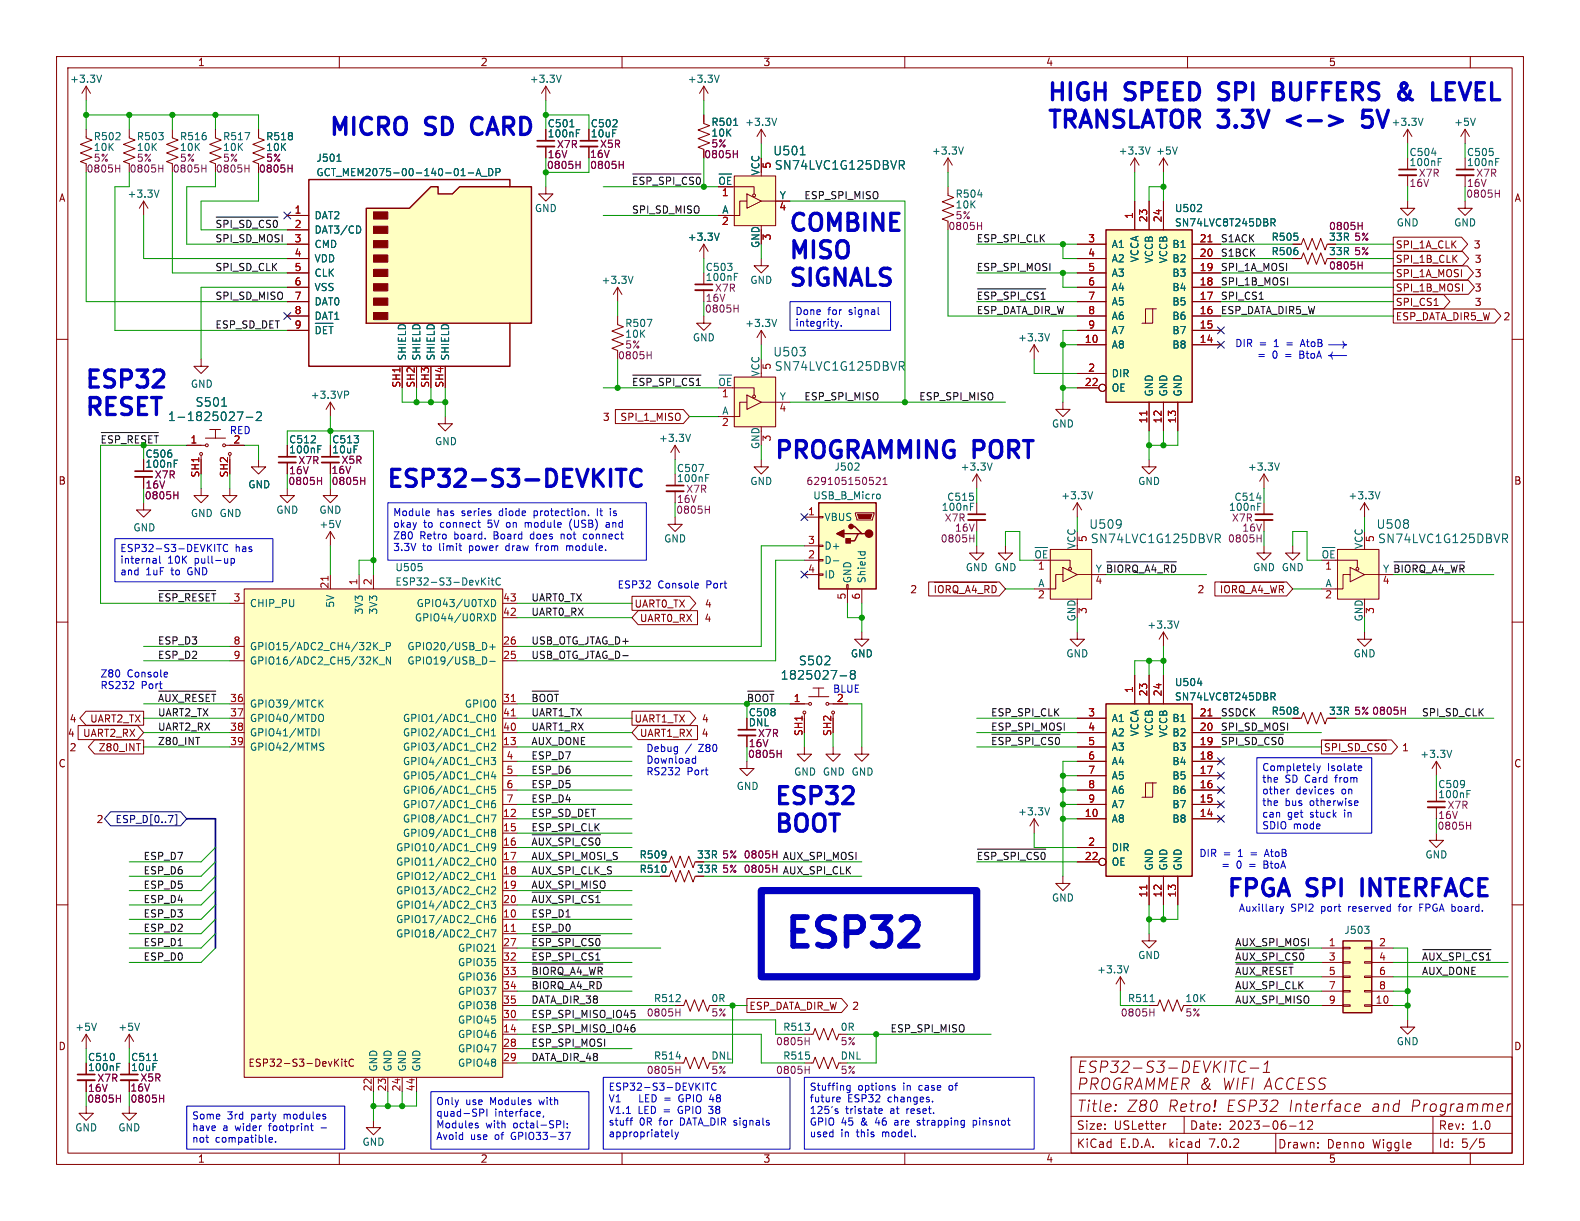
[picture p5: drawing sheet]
<svg xmlns="http://www.w3.org/2000/svg" width="279mm" height="216mm" viewBox="0 0 279 216" stroke-linecap="round" stroke-linejoin="round" font-family="sans-serif">
<defs><g id="words">
<text font-size="7.1" fill="#0000c2" x="139.1" y="169.5">ESP32</text>
<g font-size="4.2" fill="#0000c2">
<text x="185.4" y="18">HIGH</text>
<text x="185.4" y="22.9">TRANSLATOR 3.3V</text>
<text x="199.3" y="18">SPEED</text>
<text x="216.8" y="18">SPI</text>
<text x="227.2" y="18">BUFFERS</text>
<text x="228.8" y="22.9">&lt;-&gt;</text>
<text x="243.1" y="22.9">5V</text>
<text x="250.2" y="18">&amp;</text>
<text x="257.1" y="18">LEVEL</text>
<text x="58.4" y="24.1">MICRO</text>
<text x="75.6" y="24.1">SD</text>
<text x="139.7" y="41.1">COMBINE</text>
<text x="139.7" y="45.9">MISO</text>
<text x="139.7" y="50.8">SIGNALS</text>
<text x="15.2" y="68.8">ESP32</text>
<text x="15.2" y="73.7">RESET</text>
<text x="137.2" y="81.3">PROGRAMMING PORT</text>
<text x="68.6" y="86.4">ESP32-S3-DEVKITC</text>
<text x="137.2" y="142.5">ESP32</text>
<text x="137.2" y="147.3">BOOT</text>
<text x="217.2" y="158.8">FPGA SPI</text>
<text x="241.9" y="158.8">INTERFACE</text>
</g>
<text font-size="4.2" fill="#009600" x="84.6" y="24.1">CARD</text>
<g font-size="2.8" fill="#840000">
<text x="190.4" y="189.9">ESP32-S3-DEVKITC-1</text>
<text x="190.4" y="196.8">Title:</text>
<text x="190.4" y="192.9">PROGRAMMER &amp;</text>
<text x="199.2" y="196.8">Z80</text>
<text x="206.4" y="196.8">Retro!</text>
<text x="215.9" y="192.9">WIFI ACCESS</text>
<text x="216.6" y="196.8">ESP32</text>
<text x="227.6" y="196.8">Interface</text>
<text x="242.2" y="196.8">and</text>
<text x="249.1" y="196.8">Programmer</text>
</g>
<g font-size="2.1" fill="#006464">
<text x="136.7" y="27.6">U501</text>
<text x="136.9" y="30.2">SN74LVC1G125DBVR</text>
<text x="136.7" y="63.2">U503</text>
<text x="136.9" y="65.7">SN74LVC1G125DBVR</text>
<text x="29.6" y="74.6">1-1825027-2</text>
<text x="34.5" y="72.1">S501</text>
<text x="192.6" y="93.7">U509</text>
<text x="243.4" y="93.7">U508</text>
<text x="192.8" y="96.2">SN74LVC1G125DBVR</text>
<text x="243.6" y="96.2">SN74LVC1G125DBVR</text>
<text x="141.2" y="117.8">S502</text>
<text x="138" y="120.3">1825027-8</text>
</g>
<g font-size="2.1" fill="#840000">
<text x="190.4" y="203.1">KiCad</text>
<text x="190.4" y="199.9">Size:</text>
<text x="197" y="199.9">USLetter</text>
<text x="198.1" y="203.1">E.D.A.</text>
<text x="206.8" y="203.1">kicad</text>
<text x="210.4" y="199.9">Date:</text>
<text x="213.9" y="203.1">7.0.2</text>
<text x="217.3" y="199.9">2023-06-12</text>
<text x="226" y="203.2">Drawn:</text>
<text x="234.7" y="203.2">Denno</text>
<text x="242.7" y="203.2">Wiggle</text>
<text x="254.4" y="199.9">Rev:</text>
<text x="254.4" y="203.1">Id:</text>
<text x="258.4" y="203.1">5/5</text>
<text x="260.3" y="199.9">1.0</text>
</g>
<g font-size="1.8" fill="#840000">
<text x="35" y="11.8">1</text>
<text x="85" y="11.8">2</text>
<text x="135" y="11.8">3</text>
<text x="185" y="11.8">4</text>
<text x="235" y="11.8">5</text>
<text x="96.8" y="24.4">100nF</text>
<text x="104.4" y="24.4">10uF</text>
<text x="124.5" y="28.1">0805H</text>
<text x="10.4" y="35.8">A</text>
<text x="45.7" y="30.7">0805H</text>
<text x="267.8" y="35.8">A</text>
<text x="235" y="42.7">33R 5%</text>
<text x="235" y="45.3">33R 5%</text>
<text x="246.8" y="46.6">SPI_1B_CLK</text>
<text x="246.8" y="44.1">SPI_1A_CLK</text>
<text x="260.6" y="44.1">3</text>
<text x="260.8" y="46.6">3</text>
<text x="246.8" y="51.7">SPI_1B_MOSI</text>
<text x="246.8" y="49.2">SPI_1A_MOSI</text>
<text x="260.8" y="51.7">3</text>
<text x="260.8" y="49.2">3</text>
<text x="246.8" y="54.3">SPI_CS1</text>
<text x="246.8" y="56.8">ESP_DATA_DIR5_W</text>
<text x="260.8" y="54.3">3</text>
<text x="265.9" y="56.8">2</text>
<text x="106.5" y="74.6">3</text>
<text x="109.6" y="74.6">SPI_1_MISO</text>
<text x="25.7" y="82.9">100nF</text>
<text x="51.1" y="80.3">100nF</text>
<text x="58.7" y="80.3">10uF</text>
<text x="10.3" y="85.8">B</text>
<text x="267.7" y="85.8">B</text>
<text x="112.2" y="107.6">UART0_TX</text>
<text x="124.7" y="107.6">4</text>
<text x="160.8" y="105.1">2</text>
<text x="165" y="105.7">~{IORQ_A4_RD}</text>
<text x="211.6" y="105.1">2</text>
<text x="215.6" y="105.7">~{IORQ_A4_WR}</text>
<text x="113.2" y="110.1">UART0_RX</text>
<text x="124.6" y="110.1">4</text>
<text x="11.9" y="130.5">4</text>
<text x="12.2" y="127.9">4</text>
<text x="14.6" y="130.5">UART2_RX</text>
<text x="15.8" y="127.9">UART2_TX</text>
<text x="112.2" y="127.9">UART1_TX</text>
<text x="113.2" y="130.5">UART1_RX</text>
<text x="124.1" y="130.5">4</text>
<text x="124.1" y="127.9">4</text>
<text x="132.3" y="128.6">DNL</text>
<text x="235" y="126.6">33R 5% 0805H</text>
<text x="10.3" y="135.8">C</text>
<text x="12.2" y="133">2</text>
<text x="17.3" y="133">Z80_INT</text>
<text x="234.1" y="133.6">~{SPI_SD_CS0}</text>
<text x="247.9" y="133">1</text>
<text x="267.7" y="135.8">C</text>
<text x="17" y="145.7">2</text>
<text x="123.2" y="154.5">33R 5%</text>
<text x="123.2" y="152">33R 5%</text>
<text x="132.5" y="178.7">ESP_DATA_DIR_W</text>
<text x="150.7" y="178.7">2</text>
<text x="10.3" y="185.8">D</text>
<text x="267.7" y="185.8">D</text>
<text x="15.5" y="189.5">100nF</text>
<text x="23.1" y="189.5">10uF</text>
<text x="43.9" y="188.8">ESP32-S3-DevKitC</text>
<text x="35" y="205.7">1</text>
<text x="85" y="205.7">2</text>
<text x="135" y="205.7">3</text>
<text x="185" y="205.7">4</text>
<text x="235" y="205.7">5</text>
</g>
<g font-size="1.8" fill="#006464">
<text x="12.3" y="14.8">+3.3V</text>
<text x="93.6" y="14.8">+3.3V</text>
<text x="121.6" y="14.8">+3.3V</text>
<text x="96.8" y="22.7">C501</text>
<text x="104.4" y="22.7">C502</text>
<text x="125.7" y="22.4">R501</text>
<text x="131.7" y="22.4">+3.3V</text>
<text x="246" y="22.4">+3.3V</text>
<text x="257.1" y="22.4">+5V</text>
<text x="16.5" y="25">R502</text>
<text x="16.5" y="26.9">10K</text>
<text x="24.1" y="25">R503</text>
<text x="24.1" y="26.9">10K</text>
<text x="31.8" y="25">R516</text>
<text x="31.8" y="26.9">10K</text>
<text x="39.4" y="25">R517</text>
<text x="39.4" y="26.9">10K</text>
<text x="47" y="25">R518</text>
<text x="47" y="26.9">10K</text>
<text x="55.9" y="28.8">J501</text>
<text x="125.7" y="24.3">10K</text>
<text x="164.7" y="27.5">+3.3V</text>
<text x="197.8" y="27.5">+3.3V</text>
<text x="204.4" y="27.5">+5V</text>
<text x="249.2" y="27.7">C504</text>
<text x="249.2" y="29.5">100nF</text>
<text x="259.3" y="27.7">C505</text>
<text x="259.3" y="29.5">100nF</text>
<text x="22.5" y="35.1">+3.3V</text>
<text x="55.9" y="31.3">GCT_MEM2075-00-140-01-A_DP</text>
<text x="127" y="32.8">~{OE}</text>
<text x="134.4" y="31.1" transform="rotate(-90 134.4 31.1)">VCC</text>
<text x="137.8" y="35.3">Y</text>
<text x="168.9" y="35.1">R504</text>
<text x="55.6" y="38.9">DAT2</text>
<text x="55.6" y="41.5">DAT3/CD</text>
<text x="94.5" y="37.7">GND</text>
<text x="127.7" y="37.8">A</text>
<text x="168.9" y="37">10K</text>
<text x="207.7" y="40.2">SN74LVC8T245DBR</text>
<text x="207.7" y="37.7">U502</text>
<text x="246.9" y="40.2">GND</text>
<text x="257.1" y="40.2">GND</text>
<text x="55.6" y="44">CMD</text>
<text x="55.6" y="46.5">VDD</text>
<text x="121.6" y="42.7">+3.3V</text>
<text x="134.4" y="43.9" transform="rotate(-90 134.4 43.9)">GND</text>
<text x="196.6" y="44">A1</text>
<text x="196.6" y="46.5">A2</text>
<text x="201.5" y="46.5" transform="rotate(-90 201.5 46.5)">VCCA</text>
<text x="204" y="46.7" transform="rotate(-90 204 46.7)">VCCB</text>
<text x="206.6" y="46.7" transform="rotate(-90 206.6 46.7)">VCCB</text>
<text x="207.2" y="46.5">B2</text>
<text x="207.2" y="44">B1</text>
<text x="224.8" y="42.7">R505</text>
<text x="224.8" y="45.3">R506</text>
<text x="55.6" y="49.1">CLK</text>
<text x="55.6" y="51.6">VSS</text>
<text x="106.3" y="50.4">+3.3V</text>
<text x="124.7" y="48.1">C503</text>
<text x="124.7" y="49.8">100nF</text>
<text x="132.6" y="50.4">GND</text>
<text x="196.6" y="49.1">A3</text>
<text x="196.6" y="51.6">A4</text>
<text x="207.2" y="51.6">B4</text>
<text x="207.2" y="49.1">B3</text>
<text x="55.6" y="54.2">DAT0</text>
<text x="55.6" y="56.7">DAT1</text>
<text x="55.6" y="59.9">~{DET}</text>
<text x="110.5" y="58">R507</text>
<text x="110.5" y="59.9">10K</text>
<text x="131.7" y="58">+3.3V</text>
<text x="196.6" y="54.2">A5</text>
<text x="196.6" y="56.7">A6</text>
<text x="196.6" y="59.2">A7</text>
<text x="207.2" y="59.2">B7</text>
<text x="207.2" y="56.7">B6</text>
<text x="207.2" y="54.2">B5</text>
<text x="71.9" y="63.8" transform="rotate(-90 71.9 63.8)">SHIELD</text>
<text x="74.5" y="63.8" transform="rotate(-90 74.5 63.8)">SHIELD</text>
<text x="77" y="63.8" transform="rotate(-90 77 63.8)">SHIELD</text>
<text x="79.6" y="63.8" transform="rotate(-90 79.6 63.8)">SHIELD</text>
<text x="122.5" y="60.5">GND</text>
<text x="180" y="60.5">+3.3V</text>
<text x="196.6" y="61.8">A8</text>
<text x="207.2" y="61.8">B8</text>
<text x="33.7" y="68.7">GND</text>
<text x="54.9" y="70.7">+3.3VP</text>
<text x="134.4" y="66.6" transform="rotate(-90 134.4 66.6)">VCC</text>
<text x="137.8" y="70.9">Y</text>
<text x="196.6" y="66.9">DIR</text>
<text x="196.6" y="69.4">OE</text>
<text x="204" y="70.1" transform="rotate(-90 204 70.1)">GND</text>
<text x="206.6" y="70.1" transform="rotate(-90 206.6 70.1)">GND</text>
<text x="209.1" y="70.1" transform="rotate(-90 209.1 70.1)">GND</text>
<text x="127.7" y="73.4">A</text>
<text x="186" y="75.8">GND</text>
<text x="25.7" y="81.1">C506</text>
<text x="51.1" y="78.5">C512</text>
<text x="58.7" y="78.5">C513</text>
<text x="76.9" y="78.9">GND</text>
<text x="116.5" y="78.3">+3.3V</text>
<text x="119.6" y="83.6">C507</text>
<text x="134.4" y="79.5" transform="rotate(-90 134.4 79.5)">GND</text>
<text x="147.5" y="83.4">J502</text>
<text x="169.8" y="83.4">+3.3V</text>
<text x="220.6" y="83.4">+3.3V</text>
<text x="43.8" y="86.5">GND</text>
<text x="119.6" y="85.4">100nF</text>
<text x="132.6" y="85.9">GND</text>
<text x="143.7" y="88.5">USB_B_Micro</text>
<text x="167.4" y="88.7">C515</text>
<text x="187.6" y="88.5">+3.3V</text>
<text x="201.2" y="85.9">GND</text>
<text x="218.2" y="88.7">C514</text>
<text x="238.4" y="88.5">+3.3V</text>
<text x="23.5" y="94.1">GND</text>
<text x="33.7" y="91.6">GND GND</text>
<text x="48.8" y="91">GND</text>
<text x="56.4" y="91">GND</text>
<text x="56.4" y="93.5">+5V</text>
<text x="145.8" y="92.3">VBUS</text>
<text x="166.5" y="90.5">100nF</text>
<text x="217.3" y="90.5">100nF</text>
<text x="69.9" y="101.2">U505</text>
<text x="117.4" y="96.1">GND</text>
<text x="145.8" y="99.9">D-</text>
<text x="145.8" y="97.3">D+</text>
<text x="170.7" y="101.2">GND GND</text>
<text x="182.8" y="98.8">~{OE}</text>
<text x="190.2" y="97.1" transform="rotate(-90 190.2 97.1)">VCC</text>
<text x="221.5" y="101.2">GND GND</text>
<text x="233.6" y="98.8">~{OE}</text>
<text x="241" y="97.1" transform="rotate(-90 241 97.1)">VCC</text>
<text x="44.2" y="107.5">CHIP_PU</text>
<text x="59.2" y="107.6" transform="rotate(-90 59.2 107.6)">5V</text>
<text x="69.9" y="103.7">ESP32-S3-DevKitC</text>
<text x="73.5" y="107.5">GPIO43/U0TXD</text>
<text x="145.8" y="102.4">ID</text>
<text x="150.7" y="103.1" transform="rotate(-90 150.7 103.1)">GND</text>
<text x="153.2" y="103.1" transform="rotate(-90 153.2 103.1)">Shield</text>
<text x="183.5" y="103.9">A</text>
<text x="234.3" y="103.9">A</text>
<text x="64.3" y="108.8" transform="rotate(-90 64.3 108.8)">3V3</text>
<text x="66.9" y="108.8" transform="rotate(-90 66.9 108.8)">3V3</text>
<text x="73.2" y="110">GPIO44/U0RXD</text>
<text x="190.2" y="109.9" transform="rotate(-90 190.2 109.9)">GND</text>
<text x="202.8" y="111.3">+3.3V</text>
<text x="241" y="109.9" transform="rotate(-90 241 109.9)">GND</text>
<text x="44.2" y="115.1">GPIO15/ADC2_CH4/32K_P</text>
<text x="44.2" y="117.7">GPIO16/ADC2_CH5/32K_N</text>
<text x="71.9" y="117.7">GPIO19/USB_D-</text>
<text x="71.9" y="115.1">GPIO20/USB_D+</text>
<text x="150.4" y="116.4">GND</text>
<text x="188.5" y="116.4">GND</text>
<text x="239.3" y="116.4">GND</text>
<text x="44.2" y="125.3">GPIO39/MTCK</text>
<text x="82.1" y="125.3">GPIO0</text>
<text x="207.7" y="124">SN74LVC8T245DBR</text>
<text x="207.7" y="121.5">U504</text>
<text x="44.2" y="127.8">GPIO40/MTDO</text>
<text x="44.2" y="130.4">GPIO41/MTDI</text>
<text x="71.1" y="130.4">GPIO2/ADC1_CH1</text>
<text x="71.1" y="127.8">GPIO1/ADC1_CH0</text>
<text x="132.3" y="126.8">C508</text>
<text x="196.6" y="127.8">A1</text>
<text x="196.6" y="130.4">A2</text>
<text x="201.5" y="130.3" transform="rotate(-90 201.5 130.3)">VCCA</text>
<text x="204" y="130.5" transform="rotate(-90 204 130.5)">VCCB</text>
<text x="206.6" y="130.5" transform="rotate(-90 206.6 130.5)">VCCB</text>
<text x="207.2" y="130.4">B2</text>
<text x="207.2" y="127.8">B1</text>
<text x="224.8" y="126.6">R508</text>
<text x="44.2" y="132.9">GPIO42/MTMS</text>
<text x="71.1" y="132.9">GPIO3/ADC1_CH2</text>
<text x="71.1" y="135.4">GPIO4/ADC1_CH3</text>
<text x="71.1" y="138">GPIO5/ADC1_CH4</text>
<text x="140.4" y="137.3">GND GND GND</text>
<text x="196.6" y="132.9">A3</text>
<text x="196.6" y="135.4">A4</text>
<text x="196.6" y="138">A5</text>
<text x="207.2" y="138">B5</text>
<text x="207.2" y="135.4">B4</text>
<text x="207.2" y="132.9">B3</text>
<text x="251.1" y="134.2">+3.3V</text>
<text x="71.1" y="140.5">GPIO6/ADC1_CH5</text>
<text x="71.1" y="143.1">GPIO7/ADC1_CH6</text>
<text x="130.2" y="139.8">GND</text>
<text x="196.6" y="140.5">A6</text>
<text x="196.6" y="143.1">A7</text>
<text x="207.2" y="143.1">B7</text>
<text x="207.2" y="140.5">B6</text>
<text x="254.3" y="139.5">C509</text>
<text x="254.3" y="141.3">100nF</text>
<text x="71.1" y="145.6">GPIO8/ADC1_CH7</text>
<text x="71.1" y="148.1">GPIO9/ADC1_CH8</text>
<text x="180" y="144.3">+3.3V</text>
<text x="196.6" y="145.6">A8</text>
<text x="207.2" y="145.6">B8</text>
<text x="69.9" y="150.7">GPIO10/ADC1_CH9</text>
<text x="69.9" y="153.2">GPIO11/ADC2_CH0</text>
<text x="69.9" y="155.8">GPIO12/ADC2_CH1</text>
<text x="113" y="154.5">R510</text>
<text x="113" y="152">R509</text>
<text x="196.6" y="150.7">DIR</text>
<text x="196.6" y="153.2">OE</text>
<text x="204" y="153.9" transform="rotate(-90 204 153.9)">GND</text>
<text x="206.6" y="153.9" transform="rotate(-90 206.6 153.9)">GND</text>
<text x="209.1" y="153.9" transform="rotate(-90 209.1 153.9)">GND</text>
<text x="252" y="152">GND</text>
<text x="69.9" y="158.3">GPIO13/ADC2_CH2</text>
<text x="69.9" y="160.8">GPIO14/ADC2_CH3</text>
<text x="186" y="159.6">GND</text>
<text x="69.9" y="163.4">GPIO17/ADC2_CH6</text>
<text x="69.9" y="165.9">GPIO18/ADC2_CH7</text>
<text x="237.7" y="165.3">J503</text>
<text x="80.9" y="168.5">GPIO21</text>
<text x="80.9" y="171">GPIO35</text>
<text x="80.9" y="173.5">GPIO36</text>
<text x="193.9" y="172.3">+3.3V</text>
<text x="201.2" y="169.7">GND</text>
<text x="80.9" y="176.1">GPIO37</text>
<text x="80.9" y="178.6">GPIO38</text>
<text x="115.6" y="177.4">R512</text>
<text x="125.7" y="177.4">0R</text>
<text x="199.4" y="177.4">R511</text>
<text x="209.6" y="177.4">10K</text>
<text x="13.2" y="182.4">+5V</text>
<text x="20.9" y="182.4">+5V</text>
<text x="80.9" y="183.7">GPIO46</text>
<text x="80.9" y="181.2">GPIO45</text>
<text x="138.4" y="182.4">R513</text>
<text x="148.6" y="182.4">0R</text>
<text x="246.9" y="185">GND</text>
<text x="15.5" y="187.8">C510</text>
<text x="23.1" y="187.8">C511</text>
<text x="66.9" y="189.5" transform="rotate(-90 66.9 189.5)">GND</text>
<text x="69.4" y="189.5" transform="rotate(-90 69.4 189.5)">GND</text>
<text x="71.9" y="189.5" transform="rotate(-90 71.9 189.5)">GND</text>
<text x="74.5" y="189.5" transform="rotate(-90 74.5 189.5)">GND</text>
<text x="80.9" y="186.2">GPIO47</text>
<text x="80.9" y="188.8">GPIO48</text>
<text x="115.6" y="187.5">R514</text>
<text x="138.4" y="187.5">R515</text>
<text x="148.6" y="187.5">DNL</text>
<text x="13.2" y="200.2">GND</text>
<text x="20.9" y="200.2">GND</text>
<text x="64" y="202.8">GND</text>
</g>
<g font-size="1.8" fill="#840084">
<text x="16.5" y="28.8">5%</text>
<text x="24.1" y="28.8">5%</text>
<text x="31.8" y="28.8">5%</text>
<text x="39.4" y="28.8">5%</text>
<text x="47" y="28.8">5%</text>
<text x="96.8" y="28.1">16V</text>
<text x="98.4" y="26.4">X7R</text>
<text x="104.3" y="28.1">16V</text>
<text x="106.1" y="26.3">X5R</text>
<text x="125.7" y="26.2">5%</text>
<text x="15.2" y="30.7">0805H</text>
<text x="22.9" y="30.7">0805H</text>
<text x="30.5" y="30.7">0805H</text>
<text x="38.1" y="30.7">0805H</text>
<text x="96.7" y="30">0805H</text>
<text x="104.3" y="30">0805H</text>
<text x="249.2" y="33.2">16V</text>
<text x="250.8" y="31.4">X7R</text>
<text x="259.2" y="35.1">0805H</text>
<text x="259.3" y="33.2">16V</text>
<text x="261" y="31.4">X7R</text>
<text x="167.6" y="40.8">0805H</text>
<text x="168.9" y="38.9">5%</text>
<text x="235" y="40.8">0805H</text>
<text x="235" y="47.8">0805H</text>
<text x="124.7" y="53.5">16V</text>
<text x="126.4" y="51.8">X7R</text>
<text x="124.6" y="55.4">0805H</text>
<text x="109.2" y="63.7">0805H</text>
<text x="110.5" y="61.8">5%</text>
<text x="52.7" y="82.2">X7R</text>
<text x="58.6" y="84">16V</text>
<text x="60.3" y="82.2">X5R</text>
<text x="25.5" y="88.5">0805H</text>
<text x="25.7" y="86.6">16V</text>
<text x="27.3" y="84.8">X7R</text>
<text x="50.9" y="85.9">0805H</text>
<text x="51.1" y="84">16V</text>
<text x="58.6" y="85.9">0805H</text>
<text x="119.6" y="89.1">16V</text>
<text x="121.3" y="87.3">X7R</text>
<text x="142.5" y="85.9">629105150521</text>
<text x="119.5" y="91">0805H</text>
<text x="167" y="92.4">X7R</text>
<text x="168.8" y="94.2">16V</text>
<text x="217.8" y="92.4">X7R</text>
<text x="219.6" y="94.2">16V</text>
<text x="166.3" y="96.1">0805H</text>
<text x="217.1" y="96.1">0805H</text>
<text x="134" y="130.5">X7R</text>
<text x="132.2" y="134.2">0805H</text>
<text x="132.3" y="132.3">16V</text>
<text x="255.9" y="143.2">X7R</text>
<text x="254.1" y="146.9">0805H</text>
<text x="254.3" y="145">16V</text>
<text x="131.5" y="154.5">0805H</text>
<text x="131.5" y="152">0805H</text>
<text x="114.3" y="179.9">0805H</text>
<text x="125.7" y="179.9">5%</text>
<text x="198.1" y="179.9">0805H</text>
<text x="209.6" y="179.9">5%</text>
<text x="137.2" y="185">0805H</text>
<text x="148.6" y="185">5%</text>
<text x="17.2" y="191.5">X7R</text>
<text x="24.8" y="191.4">X5R</text>
<text x="114.3" y="190.1">0805H</text>
<text x="125.7" y="190.1">5%</text>
<text x="137.2" y="190.1">0805H</text>
<text x="148.6" y="190.1">5%</text>
<text x="15.4" y="195.1">0805H</text>
<text x="15.5" y="193.2">16V</text>
<text x="23" y="193.2">16V</text>
<text x="23" y="195.1">0805H</text>
</g>
<g font-size="1.8" fill="#a90000">
<text x="136.5" y="29.9" transform="rotate(-90 136.5 29.9)">5</text>
<text x="127.6" y="34.9">1</text>
<text x="52" y="37.8">1</text>
<text x="52" y="40.4">2</text>
<text x="127.6" y="40">2</text>
<text x="137.8" y="37.5">4</text>
<text x="200.4" y="38.8" transform="rotate(-90 200.4 38.8)">1</text>
<text x="202.9" y="39.4" transform="rotate(-90 202.9 39.4)">23</text>
<text x="205.5" y="39.4" transform="rotate(-90 205.5 39.4)">24</text>
<text x="52" y="42.9">3</text>
<text x="52" y="45.5">4</text>
<text x="136.5" y="42.6" transform="rotate(-90 136.5 42.6)">3</text>
<text x="192.4" y="42.9">3</text>
<text x="192.4" y="45.5">4</text>
<text x="212.1" y="45.5">20</text>
<text x="212.1" y="42.9">21</text>
<text x="52" y="48">5</text>
<text x="52" y="50.5">6</text>
<text x="52" y="53.1">7</text>
<text x="192.4" y="48">5</text>
<text x="192.4" y="50.5">6</text>
<text x="192.4" y="53.1">7</text>
<text x="212.1" y="53.1">17</text>
<text x="212.1" y="50.5">18</text>
<text x="212.1" y="48">19</text>
<text x="52" y="55.6">8</text>
<text x="52" y="58.2">9</text>
<text x="192.4" y="55.6">8</text>
<text x="192.4" y="58.2">9</text>
<text x="212.1" y="58.2">15</text>
<text x="212.1" y="55.6">16</text>
<text x="136.5" y="65.4" transform="rotate(-90 136.5 65.4)">5</text>
<text x="191.8" y="60.7">10</text>
<text x="192.4" y="65.8">2</text>
<text x="212.1" y="60.7">14</text>
<text x="70.9" y="68.6" transform="rotate(-90 70.9 68.6)">SH1</text>
<text x="73.4" y="68.6" transform="rotate(-90 73.4 68.6)">SH2</text>
<text x="75.9" y="68.6" transform="rotate(-90 75.9 68.6)">SH3</text>
<text x="78.5" y="68.6" transform="rotate(-90 78.5 68.6)">SH4</text>
<text x="127.6" y="70.5">1</text>
<text x="191.8" y="68.3">22</text>
<text x="127.6" y="75.6">2</text>
<text x="137.8" y="73">4</text>
<text x="202.9" y="74.9" transform="rotate(-90 202.9 74.9)">11</text>
<text x="205.5" y="74.9" transform="rotate(-90 205.5 74.9)">12</text>
<text x="208" y="74.9" transform="rotate(-90 208 74.9)">13</text>
<text x="33.6" y="78.5">1</text>
<text x="41.2" y="78.5">2</text>
<text x="136.5" y="78.1" transform="rotate(-90 136.5 78.1)">3</text>
<text x="35.3" y="84.5" transform="rotate(-90 35.3 84.5)">SH1</text>
<text x="40.4" y="84.5" transform="rotate(-90 40.4 84.5)">SH2</text>
<text x="142.8" y="91.2">1</text>
<text x="192.4" y="95.9" transform="rotate(-90 192.4 95.9)">5</text>
<text x="243.2" y="95.9" transform="rotate(-90 243.2 95.9)">5</text>
<text x="142.8" y="98.8">2</text>
<text x="142.8" y="96.3">3</text>
<text x="142.8" y="101.3">4</text>
<text x="183.5" y="101">1</text>
<text x="234.3" y="101">1</text>
<text x="58.2" y="104.1" transform="rotate(-90 58.2 104.1)">21</text>
<text x="63.2" y="103.5" transform="rotate(-90 63.2 103.5)">1</text>
<text x="65.8" y="103.5" transform="rotate(-90 65.8 103.5)">2</text>
<text x="88.9" y="106.4">43</text>
<text x="149.6" y="106.1" transform="rotate(-90 149.6 106.1)">5</text>
<text x="152.1" y="106.1" transform="rotate(-90 152.1 106.1)">6</text>
<text x="183.5" y="106">2</text>
<text x="193.6" y="103.5">4</text>
<text x="234.3" y="106">2</text>
<text x="244.4" y="103.5">4</text>
<text x="88.9" y="109">42</text>
<text x="192.4" y="108.6" transform="rotate(-90 192.4 108.6)">3</text>
<text x="243.2" y="108.6" transform="rotate(-90 243.2 108.6)">3</text>
<text x="41.2" y="114">8</text>
<text x="41.2" y="116.6">9</text>
<text x="88.9" y="116.6">25</text>
<text x="88.9" y="114">26</text>
<text x="88.9" y="124.2">31</text>
<text x="140.3" y="124.2">1</text>
<text x="147.9" y="124.2">2</text>
<text x="200.4" y="122.6" transform="rotate(-90 200.4 122.6)">1</text>
<text x="202.9" y="123.2" transform="rotate(-90 202.9 123.2)">23</text>
<text x="205.5" y="123.2" transform="rotate(-90 205.5 123.2)">24</text>
<text x="40.6" y="131.8">39</text>
<text x="40.6" y="126.7">37</text>
<text x="40.6" y="129.3">38</text>
<text x="88.9" y="129.3">40</text>
<text x="88.9" y="126.7">41</text>
<text x="88.9" y="131.8">13</text>
<text x="142" y="130.2" transform="rotate(-90 142 130.2)">SH1</text>
<text x="147.1" y="130.2" transform="rotate(-90 147.1 130.2)">SH2</text>
<text x="192.4" y="126.7">3</text>
<text x="192.4" y="129.3">4</text>
<text x="192.4" y="131.8">5</text>
<text x="212.1" y="131.8">19</text>
<text x="212.1" y="129.3">20</text>
<text x="212.1" y="126.7">21</text>
<text x="89.5" y="134.4">4</text>
<text x="89.5" y="136.9">5</text>
<text x="192.4" y="134.4">6</text>
<text x="192.4" y="136.9">7</text>
<text x="212.1" y="136.9">17</text>
<text x="212.1" y="134.4">18</text>
<text x="89.5" y="139.4">6</text>
<text x="89.5" y="142">7</text>
<text x="192.4" y="139.4">8</text>
<text x="192.4" y="142">9</text>
<text x="212.1" y="142">15</text>
<text x="212.1" y="139.4">16</text>
<text x="88.9" y="144.5">12</text>
<text x="88.9" y="147.1">15</text>
<text x="88.9" y="149.6">16</text>
<text x="191.8" y="144.5">10</text>
<text x="192.4" y="149.6">2</text>
<text x="212.1" y="144.5">14</text>
<text x="88.9" y="152.1">17</text>
<text x="88.9" y="154.7">18</text>
<text x="191.8" y="152.1">22</text>
<text x="88.9" y="157.2">19</text>
<text x="88.9" y="159.8">20</text>
<text x="202.9" y="158.8" transform="rotate(-90 202.9 158.8)">11</text>
<text x="205.5" y="158.8" transform="rotate(-90 205.5 158.8)">12</text>
<text x="208" y="158.8" transform="rotate(-90 208 158.8)">13</text>
<text x="88.9" y="162.3">10</text>
<text x="88.9" y="164.8">11</text>
<text x="88.9" y="167.4">27</text>
<text x="234.9" y="167.4">1</text>
<text x="243.8" y="167.4">2</text>
<text x="88.9" y="169.9">32</text>
<text x="88.9" y="172.5">33</text>
<text x="234.9" y="169.9">3</text>
<text x="234.9" y="172.5">5</text>
<text x="243.8" y="169.9">4</text>
<text x="243.8" y="172.5">6</text>
<text x="88.9" y="175">34</text>
<text x="88.9" y="177.5">35</text>
<text x="234.9" y="175">7</text>
<text x="234.9" y="177.5">9</text>
<text x="243.2" y="177.5">10</text>
<text x="243.8" y="175">8</text>
<text x="88.9" y="182.6">14</text>
<text x="88.9" y="185.2">28</text>
<text x="88.9" y="180.1">30</text>
<text x="88.9" y="187.7">29</text>
<text x="65.8" y="193" transform="rotate(-90 65.8 193)">22</text>
<text x="68.3" y="193" transform="rotate(-90 68.3 193)">23</text>
<text x="70.9" y="193" transform="rotate(-90 70.9 193)">24</text>
<text x="73.4" y="193" transform="rotate(-90 73.4 193)">44</text>
</g>
<g font-size="1.8" fill="#009600">
<text x="111.8" y="32.8">~{ESP_SPI_CS0} ~{OE}</text>
<text x="17.8" y="78.5">~{ESP_RESET}</text>
<text x="132.1" y="124.2">~{BOOT} 1</text>
<text x="125.7" y="187.5">DNL</text>
</g>
<g font-size="1.8" fill="#0f0f0f">
<text x="142.2" y="35.3">ESP_SPI_MISO</text>
<text x="38.1" y="40.4">~{SPI_SD_CS0} 2</text>
<text x="111.8" y="37.8">SPI_SD_MISO</text>
<text x="38.1" y="42.9">SPI_SD_MOSI</text>
<text x="38.1" y="48">SPI_SD_CLK</text>
<text x="172.7" y="48">ESP_SPI_MOSI</text>
<text x="172.7" y="42.9">ESP_SPI_CLK</text>
<text x="215.9" y="42.9">S1ACK</text>
<text x="215.9" y="45.5">S1BCK</text>
<text x="215.9" y="48">SPI_1A_MOSI</text>
<text x="38.1" y="53.1">SPI_SD_MISO</text>
<text x="172.7" y="53.1">~{ESP_SPI_CS1}</text>
<text x="215.9" y="53.1">SPI_CS1</text>
<text x="215.9" y="50.5">SPI_1B_MOSI</text>
<text x="38.1" y="58.2">ESP_SD_DET</text>
<text x="172.7" y="55.6">ESP_DATA_DIR_W</text>
<text x="215.9" y="55.6">ESP_DATA_DIR5_W</text>
<text x="111.8" y="68.3">~{ESP_SPI_CS1} ~{OE}</text>
<text x="142.2" y="70.9">ESP_SPI_MISO</text>
<text x="162.6" y="70.9">ESP_SPI_MISO</text>
<text x="193.7" y="101.3">Y ~{BIORQ_A4_RD}</text>
<text x="244.5" y="101.3">Y ~{BIORQ_A4_WR}</text>
<text x="27.9" y="106.4">~{ESP_RESET} 3</text>
<text x="94" y="106.4">UART0_TX</text>
<text x="94" y="109">UART0_RX</text>
<text x="27.9" y="116.6">ESP_D2</text>
<text x="27.9" y="114">ESP_D3</text>
<text x="94" y="114">USB_OTG_JTAG_D+</text>
<text x="94" y="116.6">USB_OTG_JTAG_D-</text>
<text x="27.9" y="124.2">~{AUX_RESET}36</text>
<text x="94" y="124.2">~{BOOT}</text>
<text x="27.9" y="129.3">UART2_RX</text>
<text x="27.9" y="126.7">UART2_TX</text>
<text x="27.9" y="131.8">Z80_INT</text>
<text x="94" y="129.3">UART1_RX</text>
<text x="94" y="131.8">AUX_DONE</text>
<text x="94" y="126.7">UART1_TX</text>
<text x="175.3" y="126.7">ESP_SPI_CLK</text>
<text x="175.3" y="129.3">ESP_SPI_MOSI</text>
<text x="175.3" y="131.8">~{ESP_SPI_CS0}</text>
<text x="215.9" y="131.8">~{SPI_SD_CS0}</text>
<text x="215.9" y="126.7">SSDCK</text>
<text x="215.9" y="129.3">SPI_SD_MOSI</text>
<text x="251.5" y="126.7">SPI_SD_CLK</text>
<text x="94" y="134.4">ESP_D7</text>
<text x="94" y="136.9">ESP_D6</text>
<text x="94" y="142">ESP_D4</text>
<text x="94" y="139.4">ESP_D5</text>
<text x="94" y="147.1">ESP_SPI_CLK</text>
<text x="94" y="144.5">ESP_SD_DET</text>
<text x="94" y="149.6">~{AUX_SPI_CS0}</text>
<text x="25.4" y="152.1">ESP_D7</text>
<text x="25.4" y="154.7">ESP_D6</text>
<text x="94" y="152.1">AUX_SPI_MOSI_S</text>
<text x="94" y="154.7">AUX_SPI_CLK_S</text>
<text x="138.4" y="154.7">AUX_SPI_CLK</text>
<text x="138.4" y="152.1">AUX_SPI_MOSI</text>
<text x="172.7" y="152.1">~{ESP_SPI_CS0}</text>
<text x="25.4" y="159.8">ESP_D4</text>
<text x="25.4" y="157.2">ESP_D5</text>
<text x="94" y="157.2">AUX_SPI_MISO</text>
<text x="94" y="159.8">~{AUX_SPI_CS1}</text>
<text x="25.4" y="167.4">ESP_D1</text>
<text x="25.4" y="164.8">ESP_D2</text>
<text x="25.4" y="162.3">ESP_D3</text>
<text x="94" y="164.8">ESP_D0</text>
<text x="94" y="162.3">ESP_D1</text>
<text x="94" y="167.4">~{ESP_SPI_CS0}</text>
<text x="218.4" y="167.4">AUX_SPI_MOSI</text>
<text x="25.4" y="169.9">ESP_D0</text>
<text x="94" y="172.5">~{BIORQ_A4_WR}</text>
<text x="94" y="169.9">~{ESP_SPI_CS1}</text>
<text x="218.4" y="172.5">~{AUX_RESET}</text>
<text x="218.4" y="169.9">~{AUX_SPI_CS0}</text>
<text x="251.5" y="169.9">~{AUX_SPI_CS1}</text>
<text x="251.5" y="172.5">AUX_DONE</text>
<text x="94" y="175">~{BIORQ_A4_RD}</text>
<text x="94" y="177.5">DATA_DIR_38</text>
<text x="218.4" y="175">AUX_SPI_CLK</text>
<text x="218.4" y="177.5">AUX_SPI_MISO</text>
<text x="94" y="182.6">ESP_SPI_MISO_IO46</text>
<text x="94" y="180.1">ESP_SPI_MISO_IO45</text>
<text x="94" y="185.2">ESP_SPI_MOSI</text>
<text x="157.5" y="182.6">ESP_SPI_MISO</text>
<text x="94" y="187.7">DATA_DIR_48</text>
</g>
<g font-size="1.8" fill="#0000c2">
<text x="140.7" y="55.9">Done</text>
<text x="140.7" y="58">integrity.</text>
<text x="146.4" y="55.9">for</text>
<text x="150.2" y="55.9">signal</text>
<text x="218.4" y="61.4">DIR =</text>
<text x="222.8" y="63.5">=</text>
<text x="225.3" y="61.4">1</text>
<text x="225.5" y="63.5">0</text>
<text x="227.7" y="61.4">=</text>
<text x="227.8" y="63.5">=</text>
<text x="230.3" y="61.4">AtoB</text>
<text x="230.5" y="63.5">BtoA</text>
<text x="40.6" y="76.8">RED</text>
<text x="69.5" y="91.5">Module</text>
<text x="69.5" y="93.6">okay</text>
<text x="69.5" y="95.6">Z80</text>
<text x="74.3" y="95.6">Retro</text>
<text x="74.9" y="93.6">to</text>
<text x="77.3" y="91.5">has</text>
<text x="77.9" y="93.6">connect</text>
<text x="80.4" y="95.6">board.</text>
<text x="81.7" y="91.5">series</text>
<text x="86.4" y="93.6">5V on</text>
<text x="87.5" y="95.6">Board</text>
<text x="88.4" y="91.5">diode</text>
<text x="93.2" y="93.6">module</text>
<text x="94" y="95.6">does</text>
<text x="94.7" y="91.5">protection.</text>
<text x="99.6" y="95.6">not</text>
<text x="101.2" y="93.6">(USB)</text>
<text x="103.7" y="95.6">connect</text>
<text x="106" y="91.5">It</text>
<text x="107.8" y="93.6">and</text>
<text x="108.4" y="91.5">is</text>
<text x="21.3" y="97.9">ESP32-S3-DEVKITC</text>
<text x="21.3" y="99.9">internal</text>
<text x="21.3" y="102">and</text>
<text x="25.8" y="102">1uF</text>
<text x="29.7" y="99.9">10K</text>
<text x="30.4" y="102">to</text>
<text x="33.3" y="102">GND</text>
<text x="34.5" y="99.9">pull-up</text>
<text x="41.6" y="97.9">has</text>
<text x="69.5" y="97.7">3.3V</text>
<text x="74.7" y="97.7">to</text>
<text x="77.7" y="97.7">limit</text>
<text x="83.1" y="97.7">power</text>
<text x="89.7" y="97.7">draw</text>
<text x="95.2" y="97.7">from</text>
<text x="100.7" y="97.7">module.</text>
<text x="109.2" y="104.1">ESP32</text>
<text x="116.4" y="104.1">Console</text>
<text x="125" y="104.1">Port</text>
<text x="17.8" y="119.9">Z80</text>
<text x="22.5" y="119.9">Console</text>
<text x="17.8" y="121.9">RS232</text>
<text x="25" y="121.9">Port</text>
<text x="147.3" y="122.6">BLUE</text>
<text x="114.3" y="133">Debug</text>
<text x="114.3" y="135.1">Download</text>
<text x="114.3" y="137.2">RS232</text>
<text x="121.2" y="133">/</text>
<text x="121.5" y="137.2">Port</text>
<text x="123.6" y="133">Z80</text>
<text x="223.2" y="136.6">Completely</text>
<text x="234.8" y="136.6">Isolate</text>
<text x="223.2" y="138.6">the</text>
<text x="223.2" y="140.7">other</text>
<text x="223.2" y="142.8">the</text>
<text x="227.3" y="138.6">SD Card</text>
<text x="227.3" y="142.8">bus</text>
<text x="229.2" y="140.7">devices</text>
<text x="231.7" y="142.8">otherwise</text>
<text x="236.3" y="138.6">from</text>
<text x="237.3" y="140.7">on</text>
<text x="223.2" y="144.8">can</text>
<text x="223.2" y="146.9">SDIO mode</text>
<text x="227.7" y="144.8">get</text>
<text x="231.7" y="144.8">stuck</text>
<text x="237.9" y="144.8">in</text>
<text x="212.1" y="151.6">DIR =</text>
<text x="216.5" y="153.7">=</text>
<text x="219" y="151.6">1</text>
<text x="219.1" y="153.7">0</text>
<text x="221.3" y="151.6">=</text>
<text x="221.4" y="153.7">=</text>
<text x="224" y="151.6">AtoB</text>
<text x="224.1" y="153.7">BtoA</text>
<text x="219.1" y="161.3">Auxillary</text>
<text x="228.3" y="161.3">SPI2</text>
<text x="233.7" y="161.3">port</text>
<text x="238.6" y="161.3">reserved</text>
<text x="247.6" y="161.3">for</text>
<text x="251.4" y="161.3">FPGA board.</text>
<text x="77.2" y="195.6">Only</text>
<text x="77.2" y="197.7">quad-SPI</text>
<text x="82.4" y="195.6">use</text>
<text x="86.7" y="195.6">Modules</text>
<text x="87.5" y="197.7">interface,</text>
<text x="95.5" y="195.6">with</text>
<text x="107.6" y="193.1">ESP32-S3-DEVKITC</text>
<text x="107.6" y="195.2">V1</text>
<text x="107.6" y="197.2">V1.1</text>
<text x="112.8" y="197.2">LED =</text>
<text x="113.2" y="195.2">LED =</text>
<text x="120" y="197.2">GPIO 38</text>
<text x="120.4" y="195.2">GPIO 48</text>
<text x="143.2" y="193.1">Stuffing</text>
<text x="143.2" y="195.2">future</text>
<text x="143.2" y="197.2">125's</text>
<text x="149.5" y="197.2">tristate</text>
<text x="149.9" y="195.2">ESP32</text>
<text x="151.7" y="193.1">options</text>
<text x="157.1" y="195.2">changes.</text>
<text x="157.5" y="197.2">at</text>
<text x="159.8" y="193.1">in</text>
<text x="160.4" y="197.2">reset.</text>
<text x="162.6" y="193.1">case</text>
<text x="168.1" y="193.1">of</text>
<text x="34" y="198.2">Some</text>
<text x="34" y="200.2">have</text>
<text x="34" y="202.3">not</text>
<text x="38.1" y="202.3">compatible.</text>
<text x="39.4" y="200.2">a</text>
<text x="40.2" y="198.2">3rd</text>
<text x="41.7" y="200.2">wider</text>
<text x="44.4" y="198.2">party</text>
<text x="47.7" y="200.2">footprint</text>
<text x="50.3" y="198.2">modules</text>
<text x="57" y="200.2">-</text>
<text x="77.2" y="199.8">Modules</text>
<text x="77.2" y="201.8">Avoid</text>
<text x="83.2" y="201.8">use</text>
<text x="85.9" y="199.8">with</text>
<text x="87.6" y="201.8">of</text>
<text x="90.5" y="201.8">GPIO33-37</text>
<text x="90.8" y="199.8">octal-SPI:</text>
<text x="107.6" y="199.3">stuff</text>
<text x="107.6" y="201.3">appropriately</text>
<text x="113.1" y="199.3">0R</text>
<text x="116.7" y="199.3">for</text>
<text x="120.4" y="199.3">DATA_DIR signals</text>
<text x="143.2" y="199.3">GPIO 45</text>
<text x="143.2" y="201.3">used</text>
<text x="148.7" y="201.3">in</text>
<text x="151.6" y="201.3">this</text>
<text x="152.3" y="199.3">&amp;</text>
<text x="154.9" y="199.3">46</text>
<text x="156.2" y="201.3">model.</text>
<text x="158.5" y="199.3">are</text>
<text x="162.6" y="199.3">strapping</text>
<text x="172.6" y="199.3">pinsnot</text>
</g>
<text font-size="1.8" fill="#000084" x="20.3" y="145.7">ESP_D[0..7]</text>
</g></defs>
<g fill="none" stroke="#840000" stroke-width=".18">
<path d="M10 10h259.4v195.9h-259.4zM12 12h255.4v191.9h-255.4zM15.2 15.2v2.6M15.2 15.2l-.7 1.3M15.2 15.2l.8 1.3M60 10v2M96.5 15.2l-.7 1.3M96.5 15.2v2.6M96.5 15.2l.8 1.3M110 10v2M124.5 15.2v2.6M124.5 15.2l-.8 1.3"/>
<path d="M124.5 15.2l.7 1.3M160 10v2M210 10v2M260 10v2M15.2 22.9v1.5l1.1 .4-2.1 .7 2.1 .8-2.1 .8 2.1 .7-2.1 .8 1 .4M22.9 22.9v1.5l1 .4-2.1 .7 2.1 .8-2.1 .8 2.1 .7-2.1 .8 1.1 .4M25.4 35.6l-.8 1.2M25.4 35.6v2.5M25.4 35.6l.8 1.2M30.5 22.9v1.5l1 .4-2 .7 2 .8-2 .8 2 .7-2 .8 1 .4M38.1 22.9v1.5l1 .4-2 .7 2 .8-2 .8 2 .7-2 .8 1 .4M45.7 22.9v1.5l1 .4-2 .7 2 .8-2 .8 2 .7-2 .8 1 .4"/>
<path d="M96.5 25.9v2M104.1 25.9v2M124.5 20.3v1.5l1 .4-2.1 .8 2.1 .7-2.1 .8 2.1 .8-2.1 .7 1.1 .4M129.5 33h3.8v1.3M129.8 31.1h7.4v8.8h-7.4zM132.1 35.6h-1.3v2.5h-3.8M132.1 34.3l2.5 1.3-2.5 1.2zM134.6 22.9v2.5M134.6 22.9l-.7 1.2M134.6 22.9l.8 1.2M134.6 35.6h5.1M167.6 33v1.5l1.1 .4-2.1 .8 2.1 .7-2.1 .8 2.1 .8-2.1 .7 1 .4"/>
<path d="M167.6 27.9l-.7 1.3M167.6 27.9v2.6M167.6 27.9l.8 1.3M200.7 35.6v5M203.2 35.6v5M205.7 35.6v5M248.9 35.6v1.2h1.3l-1.3 1.3-1.3-1.3h1.3M248.9 31v2M259.1 35.6v1.2h1.2l-1.2 1.3-1.3-1.3h1.3M259.1 31v2M10 60h2M109.2 50.8l-.7 1.3"/>
<path d="M109.2 50.8v2.5M109.2 50.8l.8 1.3M124.5 55.9v1.3h1.2l-1.2 1.2-1.3-1.2h1.3M124.5 43.2v2.5M124.5 51.3v2M124.5 43.2l-.8 1.3M124.5 43.2l.7 1.3M134.6 45.7v1.3h1.3l-1.3 1.3-1.3-1.3h1.3M134.6 58.4l-.7 1.3M134.6 58.4v2.6M134.6 58.4l.8 1.3M190.5 58.4h5.1"/>
<path d="M190.5 55.9h5.1M190.5 53.3h5.1M190.5 50.8h5.1M190.5 48.3h5.1M190.5 45.7h5.1M190.5 43.2h5.1M203.8 54.6h-1.2v2.6M204.5 54.6h-.7v2.6h-1.9M210.8 58.4h5.1M210.8 55.9h5.1M210.8 53.3h5.1M210.8 50.8h5.1"/>
<path d="M210.8 48.3h5.1M210.8 45.7h5.1M210.8 43.2h5.1M267.4 60h2M78.7 73.7v1.2h1.3l-1.3 1.3-1.2-1.3h1.2M119.4 78.7v2.6M119.4 78.7l-.8 1.3M119.4 78.7l.7 1.3M129.5 68.6h3.8v1.3M129.8 66.7h7.4v8.8h-7.4zM132.1 71.1h-1.3v2.6h-3.8M132.1 69.9l2.5 1.2-2.5 1.3z"/>
<path d="M134.6 71.1h5.1M182.9 61v2.5M182.9 61l-.8 1.2M182.9 61l.7 1.2M188 71.1v1.3h1.2l-1.2 1.3-1.3-1.3h1.3M190.5 61h5.1M190.5 66h5.1M190.5 68.6h3.8M203.2 71.1v5.1M205.7 71.1v5.1M208.3 71.1v5.1M210.8 61h5.1"/>
<path d="M58.4 86.4v1.2h1.3l-1.3 1.3-1.3-1.3h1.3M58.4 81.8v2M119.4 91.4v1.3h1.2l-1.2 1.3-1.3-1.3h1.3M119.4 86.9v2M134.6 81.3v1.3h1.3l-1.3 1.2-1.3-1.2h1.3M142.2 91.4h2.6M142.2 99.1h2.6M142.2 96.5h2.6M144.8 98.9h.7v.3h-.7zM144.8 96.4h.7v.2h-.7zM144.8 91.3h.7v.3h-.7zM151.3 90.7h3.3v.2l-.3 1h-2.8z"/>
<path d="M172.7 96.5v1.3h-1.3l1.3 1.3 1.3-1.3h-1.3M172.7 88.9v2M172.7 91.9v2.1M177.8 96.5v1.3h1.3l-1.3 1.3-1.3-1.3h1.3M185.4 99.1h3.8v1.2M185.7 97.2h7.3v8.7h-7.3zM190.5 88.9l-.8 1.3M190.5 88.9v2.5M190.5 88.9l.8 1.3M223.5 96.5v1.3h-1.3l1.3 1.3 1.3-1.3h-1.3M228.6 96.5v1.3h1.3l-1.3 1.3-1.3-1.3h1.3M236.2 99.1h3.8v1.2"/>
<path d="M236.5 97.2h7.3v8.7h-7.3zM241.3 88.9l-.8 1.3M241.3 88.9v2.5M241.3 88.9l.8 1.3M10 110h2M40.6 106.7h2.6M40.6 116.8h2.6M40.6 114.3h2.6M43.2 104.1h45.7v86.4h-45.7zM58.4 101.6v2.5M63.5 101.6v2.5M66 101.6v2.5"/>
<path d="M88.9 109.2h2.5M88.9 106.7h2.5M88.9 116.8h2.5M88.9 114.3h2.5M142.2 101.6h2.6M144.8 101.5h.7v.2h-.7zM149.7 103.4h.3v.7h-.3zM149.9 104.1v2.6M152.4 111.8v1.2h1.3l-1.3 1.3-1.3-1.3h1.3M152.4 104.1v2.6M188 101.6h-1.3v2.5h-3.8M188 100.3l2.5 1.3-2.5 1.3z"/>
<path d="M190.5 111.8v1.2h1.3l-1.3 1.3-1.3-1.3h1.3M190.5 101.6h5.1M200.7 119.4v5.1M203.2 119.4v5.1M205.7 111.8v2.5M205.7 119.4v5.1M205.7 111.8l-.7 1.2M205.7 111.8l.8 1.2M238.8 101.6h-1.3v2.5h-3.8M238.8 100.3l2.5 1.3-2.5 1.3zM241.3 111.8v1.2h1.3l-1.3 1.3-1.3-1.3h1.3M241.3 101.6h5.1"/>
<path d="M267.4 110h2M40.6 132.1h2.6M40.6 129.5h2.6M40.6 127h2.6M40.6 124.5h2.6M88.9 139.7h2.5M88.9 137.2h2.5M88.9 134.6h2.5M88.9 132.1h2.5M88.9 129.5h2.5M88.9 127h2.5M88.9 124.5h2.5"/>
<path d="M132.1 130v2.1M139.7 124.5h3.3M142.2 126.2v.8M143 123.2h3.6M143.8 121.7h1.9M144.8 121.7v1.5M146.6 124.5h3.3M190.5 139.7h5.1M190.5 137.2h5.1M190.5 134.6h5.1M190.5 132.1h5.1M190.5 129.5h5.1"/>
<path d="M190.5 127h5.1M203.8 138.4h-1.2v2.6M204.5 138.4h-.7v2.6h-1.9M210.8 139.7h5.1M210.8 137.2h5.1M210.8 134.6h5.1M210.8 132.1h5.1M210.8 129.5h5.1M210.8 127h5.1M228.6 127h1.5l.4-1 .8 2 .7-2 .8 2 .8-2 .7 2 .4-1M254 134.6v2.6M254 134.6l-.8 1.3"/>
<path d="M254 134.6l.8 1.3M10 160h2M88.9 154.9h2.5M88.9 152.4h2.5M88.9 144.8h2.5M88.9 142.2h2.5M88.9 149.9h2.5M88.9 157.5h2.5M88.9 147.3h2.5M116.8 154.9h1.6l.3-1 .8 2.1 .8-2.1 .7 2.1 .8-2.1 .8 2.1 .3-1.1M116.8 152.4h1.6l.3-1 .8 2 .8-2 .7 2 .8-2 .8 2 .3-1M182.9 144.8l-.8 1.3"/>
<path d="M182.9 144.8v2.5M182.9 144.8l.7 1.3M188 154.9v1.3h1.2l-1.2 1.3-1.3-1.3h1.3M190.5 152.4h3.8M190.5 144.8h5.1M190.5 142.2h5.1M190.5 149.9h5.1M203.2 154.9v5.1M205.7 154.9v5.1M208.3 154.9v5.1M210.8 144.8h5.1M210.8 142.2h5.1"/>
<path d="M254 147.3v1.3h1.3l-1.3 1.3-1.3-1.3h1.3M254 142.7v2.1M267.4 160h2M88.9 177.8h2.5M88.9 167.6h2.5M88.9 170.2h2.5M88.9 172.7h2.5M88.9 175.3h2.5M88.9 162.6h2.5M88.9 165.1h2.5M88.9 160h2.5M119.4 177.8h1.5l.4-1 .7 2 .8-2 .8 2 .7-2 .8 2 .4-1"/>
<path d="M198.1 172.7l-.7 1.3M198.1 172.7v2.6M198.1 172.7l.8 1.3M203.2 165.1v1.3h1.3l-1.3 1.2-1.3-1.2h1.3M203.2 177.8h1.5l.4-1 .8 2 .7-2 .8 2 .8-2 .7 2 .4-1M233.7 177.8h3.8M233.7 167.6h3.8M233.7 170.2h3.8M233.7 172.7h3.8M233.7 175.3h3.8M237.5 177.7h1.3v.2h-1.3zM237.5 175.1h1.3v.3h-1.3z"/>
<path d="M237.5 172.6h1.3v.2h-1.3zM237.5 170.1h1.3v.2h-1.3zM237.5 167.5h1.3v.3h-1.3zM241.3 177.7h1.3v.2h-1.3zM241.3 175.1h1.3v.3h-1.3zM241.3 172.6h1.3v.2h-1.3zM241.3 170.1h1.3v.2h-1.3zM241.3 167.5h1.3v.3h-1.3zM242.6 177.8h3.8M242.6 167.6h3.8M242.6 170.2h3.8M242.6 172.7h3.8"/>
<path d="M242.6 175.3h3.8M15.2 182.9v2.5M15.2 191v2M15.2 182.9l-.7 1.3M15.2 182.9l.8 1.3M22.9 195.6v1.3h1.2l-1.2 1.2-1.3-1.2h1.3M22.9 182.9v2.5M22.9 182.9l-.8 1.3M22.9 182.9l.7 1.3M59.4 187.8l.5 .7M59.9 187.3l-.7 .7M60.4 187.3v.1"/>
<path d="M60.4 187.7v.8M60.9 187.7h.5M61.1 187.3v1.1l.3 .1M62.5 187.4a.6 .6 0 0 0-.8 .4 .6 .6 0 0 0 .6 .7l.2-.1M66 198.1v1.3h1.3l-1.3 1.3-1.2-1.3h1.2M66 190.5v2.5M68.6 190.5v2.5M71.1 190.5v2.5M73.7 190.5v2.5M88.9 188h2.5M88.9 182.9h2.5M88.9 185.4h2.5"/>
<path d="M88.9 180.3h2.5M119.4 188h1.5l.4-1.1 .7 2.1 .8-2.1 .8 2.1 .7-2.1 .8 2.1 .4-1M142.2 188h1.6l.3-1.1 .8 2.1 .8-2.1 .7 2.1 .8-2.1 .8 2.1 .3-1M142.2 182.9h1.6l.3-1 .8 2 .8-2 .7 2 .8-2 .8 2 .3-1M189.4 186.9h78v17h-78zM189.4 197.4h78M189.4 193.4h78M206.2 198.7l-.3 .1M209.4 197.4v3M219.5 187.7a.67 .67 0 0 1 .9 .1M220.2 189.4l-.6 .2M221.1 188.9h1.5"/>
<path d="M223.4 189.6h1.1M223.5 188.2l.7-.6-.3 2M228 199.1h1.2M229.8 199.7h.9M229.8 198.6l.5-.4v1.5M231.3 198.3l.5-.1 .2 .1 .1 .3-.9 1.1h.9M239.6 195.9l.9-.2v-.4l-.2-.1-.6 .1-.2 .9 .3 .3 .6-.1M248.9 180.3v1.3h1.3l-1.3 1.3-1.3-1.3h1.3M253.4 197.4v6.5M266.7 195.2l-.2 1.3M267.2 195.2l-.4 .1-.2 .3M60 203.9v2"/>
<path d="M110 203.9v2M160 203.9v2M189.4 200.4h78M210 203.9v2M225.6 200.4v3.5M260 203.9v2M261.7 201.4h.7M261.8 202h.4l.3 .3-.2 .5-.5 .1"/>
<circle cx="133.3" cy="34.5" r=".25"/>
<circle cx="133.3" cy="70.1" r=".25"/>
<circle cx="194.9" cy="68.6" r=".63"/>
<circle cx="189.2" cy="100.6" r=".25"/>
<circle cx="240" cy="100.6" r=".25"/>
<circle cx="142.2" cy="126" r=".25"/>
<circle cx="143.3" cy="124.5" r=".25"/>
<circle cx="146.3" cy="124.5" r=".25"/>
<circle cx="147.3" cy="126" r=".25"/>
<circle cx="194.9" cy="152.4" r=".63"/>
</g>
<path d="M95 25.9h3M102.6 25.9h3.1M247.4 31h3M257.6 31h3M122.9 51.3h3.1M56.9 81.8h3M117.9 86.9h3M171.2 91.9h3M130.6 130h3M252.5 142.7h3M13.7 191h3.1" fill="none" stroke="#840000" stroke-width=".33"/>
<path d="M95 24.9h3M102.6 24.9h3.1M247.4 30h3M257.6 30h3M122.9 50.3h3.1M56.9 80.8h3M117.9 85.9h3M171.2 90.9h3M130.6 129h3M252.5 141.7h3M13.7 190h3.1" fill="none" stroke="#840000" stroke-width=".3"/>
<g fill="none" stroke="#006464" stroke-width=".18">
<path d="M18 13.3l-.5 1.3M99.2 13.3l-.4 1.3M127.2 13.3l-.4 1.3M28.1 33.6l-.4 1.3M100.8 22.4h.7M101.9 22.9h.6M127.2 30.8h2.2M129.7 22.2h.8M137.3 20.9l-.4 1.3M141.5 27.4h.9M159 28.4h.6l.3 .3-.1 .4-.8 .1M159.4 29.2l.5 .7"/>
<path d="M170.4 26l-.5 1.3M211.7 37.4h.8M212.4 36.3v.4M224.8 38.7h.4l.3 .2-.1 .4-.6 .1M225.1 39.4l.4 .6M254.3 28h.6M264.5 28h.6M111.9 48.8l-.4 1.3M127.2 41.2l-.4 1.3M129.9 48.3h.6M137.3 56.5l-.4 1.2M185.6 59l-.4 1.3"/>
<path d="M122.1 76.8l-.4 1.3M127.2 66.3h2.2M159 64h.6l.3 .2-.1 .5h-.8M159.4 64.7l.5 .8M124.8 83.9h.6M147.4 99.2h.9M151.1 83.1h.8M151.7 97.6h1.3M152.2 97.6l-.1 .3M152.9 97.6l.1 .3M155.2 87.4h.3l.2 .2-.1 .5-.4 .1M171.6 89h.6"/>
<path d="M183 96.8h2.3M193.2 86.9l-.4 1.3M214.9 94.4h.6l.3 .3-.2 .5h-.7M215.3 95.2l.5 .8M233.8 96.8h2.3M244 86.9l-.4 1.3M265.7 94.4h.6l.3 .3-.2 .5h-.7M266.1 95.2l.5 .8M66.3 114.2l.5 .7M66.3 116.7l.5 .7M66.8 113.6l-.7 .7M66.8 116.2l-.7 .7"/>
<path d="M67.1 115h.9M67.1 117.5h.9M68.3 114.3l.6-.1 .2-.2-.1-.3-.7-.1v1.3M69.1 116.2v1.2l-.8-1.2v1.2M74.6 100.3v.5M85.3 102.7l.6 .8M85.6 116.2a.68 .68 0 0 1 .5 .6 .68 .68 0 0 1-.5 .6M85.9 102.2l-.7 .7M86.4 102.2v.1M86.4 102.6v.9M86.6 116.9h1M86.6 114.4h1"/>
<path d="M86.9 102.6h.4M86.9 106a.64 .64 0 0 1 .7 .6 .64 .64 0 0 1-.7 .7zM86.9 108.5a.64 .64 0 0 1 .7 .7 .64 .64 0 0 1-.7 .6zM87 102.2v1.1l.3 .2M87.1 113.9v1M88.5 102.3a.6 .6 0 0 0-.8 .4 .6 .6 0 0 0 .5 .8l.3-.2M148.6 119.5h1.1M150.7 119.2l-.3-.3 .3-.3h.4l.1 .3-.3 .3M150.7 119.2l-.3 .3v.4l.3 .2 .4-.1 .1-.2v-.4l-.3-.2M150.7 119.2h.2M208.5 109.8l-.5 1.3M55.8 129.2v.6"/>
<path d="M56.4 128.9v1.2M56.6 124.3l.5 .7M56.7 126.3a.43 .43 0 0 1 .5 .4v.5a.43 .43 0 0 1-.5 .4M56.8 132l.3 .1 .2 .3-.3 .3h-.3M56.8 131.4l.5 .1M57.1 123.8l-.7 .7M86.9 133.9h.7l-.4 .5 .4 .1v.6l-.2 .1-.5-.1M86.9 131.5l.5-.1 .2 .4-.7 .9h.7M86.9 130.1h.7M86.9 129.2l.4-.3v1.2M87 126.4l.2-.1a.68 .68 0 0 1 .5 .7 .68 .68 0 0 1-.5 .6l-.2-.1-.1-.4zM87.2 136.4l-.3 .9h.8"/>
<path d="M87.5 136.9v.8M87.6 139h-.6l-.1 .6 .2-.1 .4 .1 .1 .1v.5l-.2 .1-.5-.1M211.8 120.8h.7M224.8 122.5h.4l.3 .2-.1 .4-.6 .1M225.1 123.2l.4 .6M256.7 132.7l-.4 1.2M259.4 139.8h.6M85.6 154.9h.8M86.4 154.3v1.2M86.9 159.3h.7l-.4 .5 .4 .1v.6l-.2 .1-.5-.1M86.9 144.1h.8l-.5 1.3M86.9 156.9l.5-.1 .2 .4-.7 .9h.7"/>
<path d="M86.9 154.6l.4-.3v1.2M86.9 155.5h.7M87 151.8l.2-.1a.68 .68 0 0 1 .5 .7 .68 .68 0 0 1-.5 .6l-.2-.1-.1-.4zM87.2 147.2l-.3-.3 .3-.3h.2l.2 .3-.2 .3M87.2 147.2l-.3 .2 .1 .4 .2 .1h.2l.2-.2v-.3l-.2-.2M87.2 147.2h.2M87.5 141.6h-.3a.86 .86 0 0 0 0 1.2l.4-.1v-.4l-.2-.3-.4 .1-.1 .2M87.6 149.7l-.2 .3-.4-.1-.1-.2 .1-.5h.4l.2 .1a.84 .84 0 0 1-.3 1.1h-.3M185.6 142.8l-.4 1.3M86.9 164.4h.8l-.5 1.3M86.9 168.2h.7M87.5 161.9h-.3a.86 .86 0 0 0 0 1.2l.4-.1v-.4l-.2-.2h-.4l-.1 .2"/>
<path d="M199.6 170.8l-.5 1.2M203.4 177.1h.7M241.3 163.8h.8l-.4 .5M242 164.4v.5M17.1 180.9l-.5 1.3M20.6 188h.7M24.7 180.9l-.4 1.3"/>
</g>
<g fill="#ffffc2" stroke="#ffffc2" stroke-width=".18">
<path d="M236.5 97.2h7.3v8.7h-7.3z"/>
<path d="M195.6 124.5h15.2v30.4h-15.2z"/>
<path d="M144.8 88.9h10.1v15.2h-10.1z"/>
<path d="M237.5 166.4h5.1v12.7h-5.1z"/>
<path d="M129.8 66.7h7.4v8.8h-7.4z"/>
<path d="M129.8 31.1h7.4v8.8h-7.4z"/>
<path d="M185.7 97.2h7.3v8.7h-7.3z"/>
<path d="M43.2 104.1h45.7v86.4h-45.7z"/>
<path d="M195.6 40.6h15.2v30.5h-15.2z"/>
</g>
<g fill="none" stroke="#840084" stroke-width=".18">
<path d="M20.5 29.8h.7M21.2 29.2v1.2M28.1 29.8h.7M28.8 29.2v1.2M35.7 29.8h.7M36.4 29.2v1.2M43.3 29.8h.7M44 29.2v1.2M50.9 29.8h.8M51.7 29.2v1.2M101.9 29.1h.7M102.6 28.5v1.3"/>
<path d="M109.5 29.1h.7M110.2 28.5v1.3M129.7 27.2h.7M130.4 26.6v1.3M172.9 39.9h.7M173.6 39.3v1.3M264.4 34.2h.7M265.1 33.6v1.3M129.8 54.5h.7M130.5 53.9v1.3M63.8 85h.7M64.5 84.4v1.3"/>
<path d="M124.7 90.1h.7M125.4 89.5v1.3M154.9 84.5l.5-.1 .3 .4-.8 .9h.8M156.1 85.7h.8M156.1 84.8l.4-.4v1.3M171.5 95.2h.7M172.2 94.6v1.2M137.4 133.3h.7M138.1 132.7v1.2M247.8 125.7h.7M248.5 125v1.3M136.7 153.6h.7"/>
<path d="M136.7 151.1h.7M137.4 150.4v1.3M137.4 153v1.3M259.3 146h.8M260.1 145.4v1.2M119.5 179h.7M120.2 178.4v1.3M203.3 179h.8M204.1 178.4v1.3M20.6 194.2h.7M21.3 193.6v1.3M119.5 189.2h.7"/>
<path d="M120.2 188.5v1.3M142.4 189.2h.7M142.4 184.1h.7M143.1 183.5v1.2M143.1 188.5v1.3"/>
</g>
<path d="M195.6 40.6h15.2v30.5h-15.2zM144.8 88.9h10.1v15.2h-10.1zM149.2 94.4h2.6M150.5 93.1h.6l1.3 1.3h.6M152.4 94.4h-.6l-.7 1.2h-1.2M195.6 124.5h15.2v30.4h-15.2zM237.5 166.4h5.1v12.7h-5.1z" fill="none" stroke="#840000" stroke-width=".25"/>
<path d="M213.6 42.8h.7M202.8 72.7v.7M58 101.9v.7M90.4 126.6h.7M90.4 124.1h.7M213.6 126.6h.7M202.8 156.5v.7M90.4 164.7h.7" fill="none" stroke="#a90000" stroke-width=".18"/>
<g fill="#840000" stroke="#840000" stroke-width=".25">
<path d="M148 94.4l1.2-.7v1.3z"/>
<path d="M149.6 95.3h.8v.7h-.8z"/>
<circle cx="153.7" cy="94.4" r=".63"/>
<circle cx="150.5" cy="93.1" r=".38"/>
</g>
<path d="M151.6 90.9h2.6l-.3 .8h-2z" fill="#840000" stroke="#840000" stroke-width=".18"/>
<path d="M64.8 36.8h7.6l3.8-3.8h1.3v1.3h2.5l1.3-1.3h12.7v24.2h-29.2z" fill="#ffffc2"/>
<g fill="#840000" stroke="#840000" stroke-width=".18">
<path d="M66 55.2h2.6v1.3h-2.6z"/>
<path d="M66 52.7h2.6v1.3h-2.6z"/>
<path d="M66 50.2h2.6v1.2h-2.6z"/>
<path d="M66 47.6h2.6v1.3h-2.6z"/>
<path d="M66 45.1h2.6v1.3h-2.6z"/>
<path d="M66 42.5h2.6v1.3h-2.6z"/>
<path d="M66 40h2.6v1.3h-2.6z"/>
<path d="M66 37.5h2.6v1.2h-2.6z"/>
</g>
<path d="M64.8 36.8h7.6l3.8-3.8h1.3v1.3h2.5l1.3-1.3h12.7v24.2h-29.2zM90.2 33v-1.2h-35.6v33h35.6v-7.6" fill="none" stroke="#840000" stroke-width=".25"/>
<g fill="none" stroke="#840000" stroke-width=".18">
<path d="M45.7 22.9v1.2M50.8 38.1h3.8M96.5 33v1.3h1.3l-1.3 1.3-1.3-1.3h1.3M96.5 25.9v2M104.1 25.9v2M124.5 20.3v1.3M127 38.1h2.5M137.2 35.6h2.5M200.7 27.9l-.8 1.3M200.7 27.9v2.6M200.7 35.6v5M200.7 27.9l.7 1.3"/>
<path d="M203.2 35.6v5M205.7 27.9l-.7 1.3M205.7 27.9v2.6M205.7 35.6v5M205.7 27.9l.8 1.3M249.7 24.1l-.8-1.2v2.5M259.1 22.9l-.8 1.2M259.1 22.9v2.5M259.1 22.9l.7 1.2M50.8 40.6h3.8M50.8 43.2h3.8M50.8 45.7h3.8"/>
<path d="M50.8 48.3h3.8M50.8 50.8h3.8M50.8 53.3h3.8M50.8 55.9h3.8M50.8 58.4h3.8M109.2 55.9v1.5l1 .4-2 .7 2 .8-2 .8 2 .7-2 .8 1 .4M190.5 43.2h5.1M190.5 45.7h5.1M190.5 48.3h5.1M190.5 50.8h5.1M190.5 53.3h5.1M190.5 55.9h5.1"/>
<path d="M190.5 58.4h5.1M210.8 43.2h5.1M210.8 45.7h5.1M210.8 48.3h5.1M210.8 50.8h5.1M210.8 53.3h5.1M210.8 55.9h5.1M210.8 58.4h5.1M228.6 43.2h1.5l.4-1 .8 2 .7-2 .8 2 .8-2 .7 2 .4-1M228.6 45.7h1.5l.4-1 .8 2 .7-2 .8 2 .8-2 .7 2 .4-1M246.4 44.5h12.2l1.1 1.2-1.1 1.3h-12.2zM246.4 41.9h12.1l1 1.3-1 1.2h-12.1z"/>
<path d="M246.4 49.6h13.3l1 1.2-1 1.2h-13.3zM246.4 52.1h8.9l1.1 1.2-1.1 1.3h-8.9zM246.4 54.6h17.9l1.1 1.3-1.1 1.2h-17.9zM246.4 47h13.1l1.1 1.3-1.1 1.2h-13.1zM33 78.7h3.3M35.6 63.5v1.3h1.2l-1.2 1.2-1.3-1.2h1.3M36.3 77.5h3.6M37.1 75.9h1.9M38.1 75.9v1.6M39.9 78.7h3.3M58.4 71.1l-.7 1.3M58.4 71.1v2.6"/>
<path d="M58.4 71.1l.8 1.3M71.1 64.8v3.8M73.7 64.8v3.8M76.2 64.8v3.8M78.7 64.8v3.8M108.8 72.4h12l1.1 1.3-1.1 1.2h-12zM190.5 61h5.1M190.5 66h5.1M190.5 68.6h3.8M203.2 71.1v5.1M205.7 71.1v5.1M208.3 71.1v5.1"/>
<path d="M210.8 61h5.1M25.4 88.9v1.3h1.3l-1.3 1.2-1.3-1.2h1.3M25.4 84.3v2.1M35.6 86.4v1.2h1.2l-1.2 1.3-1.3-1.3h1.3M35.6 80.5v.8M40.6 86.4v1.2h1.3l-1.3 1.3-1.2-1.3h1.2M45.7 81.3v1.3h1.3l-1.3 1.2-1.3-1.2h1.3M50.8 86.4v1.2h1.3l-1.3 1.3-1.3-1.3h1.3M50.8 81.8v2M58.4 81.8v2M58.4 94v2.5M58.4 94l-.7 1.3"/>
<path d="M58.4 94l.8 1.3M172.7 83.8l.8 1.3M172.7 83.8v2.6M172.7 83.8l-.7 1.3M203.2 81.3v1.3h1.3l-1.3 1.2-1.3-1.2h1.3M223.5 83.8l.8 1.3M223.5 83.8v2.6M223.5 88.9v2M223.5 91.9v2.1M223.5 83.8l-.7 1.3M111.8 105.4h10.2l1 1.3-1 1.2h-10.2zM112.8 108h10.5v2.5h-10.5l-1-1.3z"/>
<path d="M164.2 102.9h12.5l1.1 1.2-1.1 1.3h-12.5zM165.2 103h11.1M165.4 103.5v1.3M165.9 104a.42 .42 0 0 1 .5-.5 .42 .42 0 0 1 .4 .5M168.1 103.8l-.3-.3h-.5v1.3M168.5 104a.42 .42 0 0 1 .5-.5 .42 .42 0 0 1 .4 .5M170.7 104.8l.4-1.3 .5 1.3M172.2 103.5l-.3 .9M174.9 103.8l-.3-.3h-.4v1.3M176.1 103.9l-.2-.3-.5-.1v1.3M200.7 119.4v5.1M203.2 119.4v5.1"/>
<path d="M205.7 119.4v5.1M214.8 102.9h12.7l1.1 1.2-1.1 1.3h-12.7zM215.8 103h11.3M216 103.5v1.3M216.6 104a.42 .42 0 0 1 .4-.5 .42 .42 0 0 1 .4 .5M218.7 103.8l-.3-.3h-.4v1.3M219.2 104a.42 .42 0 0 1 .4-.5 .42 .42 0 0 1 .4 .5M221.3 104.8l.5-1.3 .4 1.3M222.8 103.5l-.3 .9M224.7 103.5l.3 1.3M225.8 103.5l-.4 1.3M227 103.8l-.3-.3h-.5v1.3"/>
<path d="M13.8 128.3h10.5l1.1 1.2-1.1 1.3h-10.5zM15.2 125.8h10.2v2.4h-10.2l-1.1-1.2zM16.7 130.8h8.7v2.5h-8.7l-1.1-1.2zM24.1 131.5h.7M111.8 125.8h10.2l1 1.2-1 1.2h-10.2zM112.8 128.3h10.5v2.5h-10.5l-1-1.3zM132.1 134.6v1.3h1.2l-1.2 1.3-1.3-1.3h1.3M132.1 130v2.1M139.7 124.5h2.5M142.2 132.1v1.3h1.3l-1.3 1.2-1.2-1.2h1.2M147.3 132.1v1.3h1.3l-1.3 1.2-1.3-1.2h1.3M147.3 124.5h2.6"/>
<path d="M152.4 132.1v1.3h1.3l-1.3 1.2-1.3-1.2h1.3M190.5 139.7h5.1M190.5 137.2h5.1M190.5 134.6h5.1M190.5 132.1h5.1M190.5 129.5h5.1M190.5 127h5.1M210.8 139.7h5.1M210.8 137.2h5.1M210.8 134.6h5.1M210.8 132.1h5.1M210.8 129.5h5.1"/>
<path d="M210.8 127h5.1M228.6 127h1.3M233.7 130.8h12.4l1 1.3-1 1.2h-12.4zM234.3 130.9h10.9M235.1 131.5h-.5l-.2 .2M236.4 131.7l-.3-.2h-.5v1.3M236.9 131.5v1.3M239.1 131.5h-.4l-.3 .2M240.4 131.8l-.2-.3h-.5v1.3M242.7 131.6l-.4-.1-.4 .3M243.9 131.5h-.5l-.3 .2M244.4 131.7l.2-.2 .4 .2"/>
<path d="M116.8 152.4h1.3M116.8 154.9h1.3M190.5 144.8h5.1M190.5 142.2h5.1M190.5 149.9h5.1M190.5 152.4h3.8M203.2 154.9v5.1M205.7 154.9v5.1M208.3 154.9v5.1M210.8 144.8h5.1M210.8 142.2h5.1M132.1 176.6h16.7l1.1 1.2-1.1 1.2h-16.7z"/>
<path d="M15.2 195.6v1.3h1.3l-1.3 1.2-1.2-1.2h1.2M15.2 191v2M22.9 191v2"/>
<circle cx="36.6" cy="78.7" r=".25"/>
<circle cx="39.6" cy="78.7" r=".25"/>
<circle cx="194.9" cy="68.6" r=".63"/>
<circle cx="35.6" cy="80.3" r=".25"/>
<circle cx="40.6" cy="80.3" r=".25"/>
<circle cx="194.9" cy="152.4" r=".63"/>
</g>
<g fill="none" stroke="#006464" stroke-width=".18">
<path d="M59.6 28.5h.7M82.8 30.6h1M84.2 31.1l.4-1.3 .4 1.3M84.3 30.7h.6M85.2 31.2h.9M86.4 29.8a.64 .64 0 0 1 .8 .6 .64 .64 0 0 1-.8 .7zM87.7 30.5l.6-.1 .1-.2v-.3l-.7-.1v1.3M100.8 22.4h.7M101.9 22.9h.6M127.2 30.8h2.2M129.7 22.2h.8M141.5 27.4h.9"/>
<path d="M159 28.4h.6l.3 .3-.1 .4-.8 .1M159.4 29.2l.5 .7M203.4 26l-.4 1.3M208.2 26l-.4 1.3M211.7 37.4h.8M212.4 36.3v.4M224.8 38.7h.4l.3 .2-.1 .4-.6 .1M225.1 39.4l.4 .6M251.6 20.9l-.4 1.3M260.9 20.9l-.4 1.3M55.8 57.2h3.1M56.6 58l-.2-.2-.5-.1v1.3"/>
<path d="M57.8 57.7h-.6v1.3M58.2 57.7h.7M58.5 57.7v1.3M63.7 40.1l.1 .4-.1 .5M127.2 41.2l-.4 1.3M39.2 71.8h.9M41.9 72.8h1.1l-.7 1.6M43.5 73.8h1.2M45.4 73l.5-.2 .3 .2v.3l-.9 1.1h.9M56.2 78.8h.6M60.9 69.2h.5l.3 .2-.2 .4h-.6M30.8 81.4h.6"/>
<path d="M60.2 92l-.4 1.3M175.4 81.9l-.4 1.2M226.2 81.9l-.4 1.2M148.6 119.5h1.1M150.7 119.2l-.3-.3 .3-.3h.4l.1 .3-.3 .3M150.7 119.2l-.3 .3v.4l.3 .2 .4-.1 .1-.2v-.4l-.3-.2M150.7 119.2h.2M211.8 120.8h.7M224.8 122.5h.4l.3 .2-.1 .4-.6 .1M225.1 123.2l.4 .6M20.6 188h.7M27.1 187.5h.7"/>
</g>
<g fill="none" stroke="#840084" stroke-width=".18">
<path d="M50.9 29.8h.8M51.7 29.2v1.2M101.9 29.1h.7M102.6 28.5v1.3M109.5 29.1h.7M110.2 28.5v1.3M129.7 27.2h.7M130.4 26.6v1.3M240.2 39.9h.7M240.9 39.3v1.3M240.2 46.9h.7M240.9 46.3v1.3"/>
<path d="M114.4 62.8h.8M115.2 62.2v1.3M30.7 87.6h.8M31.5 86.9v1.3M56.1 85h.8M56.9 84.4v1.3M63.8 85h.7M64.5 84.4v1.3M222.3 95.2h.7M223 94.6v1.2M137.4 133.3h.7M138.1 132.7v1.2"/>
<path d="M247.8 125.7h.7M248.5 125v1.3M136.7 151.1h.7M136.7 153.6h.7M137.4 150.4v1.3M137.4 153v1.3M20.6 194.2h.7M21.3 193.6v1.3M28.2 194.2h.7M28.9 193.6v1.3"/>
</g>
<path d="M23.9 84.3h3M49.3 81.8h3M222 91.9h3M21.3 191h3.1" fill="none" stroke="#840000" stroke-width=".33"/>
<path d="M23.9 83.3h3M49.3 80.8h3M222 90.9h3M21.3 190h3.1" fill="none" stroke="#840000" stroke-width=".3"/>
<g fill="none" stroke="#000084" stroke-width=".18">
<path d="M50.2 37.5l1.2 1.2M51.4 37.5l-1.2 1.2M50.2 55.3l1.2 1.2M51.4 55.3l-1.2 1.2M215.3 57.8l1.2 1.2M216.5 57.8l-1.2 1.2M215.3 60.4l1.2 1.2M216.5 60.4l-1.2 1.2M141.6 90.8l1.2 1.2M142.8 90.8l-1.2 1.2M141.6 101l1.2 1.2M142.8 101l-1.2 1.2"/>
<path d="M215.3 136.6l1.2 1.2M215.3 134l1.2 1.2M215.3 139.1l1.2 1.2M216.5 136.6l-1.2 1.2M216.5 134l-1.2 1.2M216.5 139.1l-1.2 1.2M19.6 143.5h12.3l1.1 1.3-1.1 1.2h-12.3l-1.1-1.2zM29.7 144.2h.9l-.5 1.3M31 144.1h.3v1.8h-.3M215.3 141.6l1.2 1.2M215.3 144.2l1.2 1.2M216.5 141.6l-1.2 1.2"/>
<path d="M216.5 144.2l-1.2 1.2"/>
</g>
<g fill="none" stroke="#0f0f0f" stroke-width=".18">
<path d="M38.2 38.4h11M111.9 30.8h12.1M172.8 51.1h12.1M17.9 76.5h10.1M111.9 66.3h12.1M195.7 99.3h12.3M246.5 99.3h12.5M28.1 104.4h10.1M28.1 122.2h10.1M94.1 122.2h4.7M132.2 122.2h4.7M175.4 129.8h12.1"/>
<path d="M216 129.8h11M94.1 157.8h12.1M94.1 147.6h12.1M172.8 150.1h12.1M94.1 167.9h12.1M94.1 173h12.3M94.1 170.5h12.5M94.1 165.4h12.1M111.6 178.7h.6M112.2 179.2l.1 .2-.1 .5M218.6 167.9h12.1M218.6 170.5h10.1"/>
<path d="M251.6 167.9h12.1M112.2 181.7l.1 .2-.1 .5"/>
</g>
<g fill="none" stroke="#0000c2" stroke-width=".18">
<path d="M139.7 53.3h17.8v5.1h-17.8zM147.7 56.8l.3 .9M148 57.7l-.2 .3M148.3 56.8l-.3 .9M148.8 57.6v.1M155.3 54.4v1l.2 .2M229.9 62.1v1.2h.5M229.9 62.7h.4M234.9 61h3.2M235 62.9h3.1M235 62.9a.64 .64 0 0 1 .6 .6M235.6 62.2a.64 .64 0 0 1-.6 .7"/>
<path d="M237.5 60.3a.65 .65 0 0 0 .6 .7M238.1 61a.63 .63 0 0 0-.6 .6M20.3 95.3h28v7.6h-28zM27.6 98.8v.8M27.6 99.5l-.1 .1M27.6 99l-.1 .1M28.2 98.3v1.1l.2 .2M38.4 96.3h.7M38.7 96.3v1.2M40.3 96.4a.6 .6 0 0 0-.9 .4 .6 .6 0 0 0 .6 .7l.3-.1M40.9 98.7v1.3M40.9 98.8l.3-.1 .3 .3-.1 .5h-.5"/>
<path d="M68.6 88.9h45.7v10.2h-45.7zM75.8 90.3l.1 .3-.6 .2M75.9 91.1l-.1 .1M81.1 96.5h.5M81.4 97.3l.2 .1M84.5 92.4h.5M84.7 93.1l.3 .1M85.8 95.2v.1M103.3 90.3l.2 .2v.7M104.1 91.1v.1M107.3 92.4l-.1 .1M107.3 92.8l-.2 .1 .2 .3"/>
<path d="M107.9 89.9v.1M29.5 118.9l.1 .3-.6 .1M29.6 119.6l-.1 .1M123.3 103.1l.2 .3-.6 .2M123.4 103.9l-.1 .1M122.6 134.1l.4 .1M123 133.7v1.2M123 134.9h-.4M222.2 134h20.4v13.3h-20.4zM228 139.5l-.3 .1M232.9 135.4l.3 .9M233.2 136.3l-.3 .4"/>
<path d="M233.5 135.4l-.3 .9M235.7 140l.1 .1-.1 .3M235.7 139.5l.1 .1M240.4 135.4l.3 .1 .1 .2-.6 .1M240.7 136.2l-.3 .1M223.5 152.2v1.3h.5M223.5 152.8h.4M239.7 141.6l.4 .1v.2l-.6 .1M240.1 142.4h-.4M146 176.5h.1M226.4 160.3l.3 .8M226.7 161.1l-.3 .5"/>
<path d="M227 160.3l-.3 .8M33 195.6h28v7.6h-28zM54.9 199.1h.5M55.1 198.7v1l.3 .2M57.6 197.5v.3M76.2 193h27.9v10.2h-27.9zM84.2 199l.3 .1 .1 .2-.2 .1h-.2M85.5 196.2l.1 .3-.2 .2-.6 .1M86.1 196.1v1.3M95.1 196.5l.4 .1v.2l-.6 .2M95.5 197.3l-.4 .1M96.1 197.3l-.1 .3"/>
<path d="M98.9 198.2l.3 .2-.1 .3-.2 .1M99.7 198.2v1.2M100.3 199.3v.1M100.3 198.7v.1M106.7 190.5h33v12.7h-33zM111.4 198.1h.5M111.9 197.7l-.3 .2M118.8 199.7v1.1l.2 .2M124.7 191.5h.8M125.1 191.5v1.3M126.6 191.6a.6 .6 0 0 0-.8 .5 .6 .6 0 0 0 .6 .7l.2-.1M142.2 190.5h40.7v12.7h-40.7z"/>
<path d="M147.8 196.5h.4v.2l-.2 .2h-.2M147.8 196.1h.4M148.5 194.8h-.3M148.5 194.1l.1 .2-.6 .1M150.3 192l-.3-.1-.3 .3 .1 .5h.5M150.3 191.9v1.1l-.2 .2-.3-.1M155.4 196.5l.6-.1v-.3h-.4l-.2 .1 .1 .6h.5M157.9 192.4h.4v.2l-.2 .2h-.2M157.9 191.9l.4 .1M164.9 194.7v.1M170.2 198.1l.3 .1M170.5 198.1v1l-.2 .3"/>
<path d="M170.5 198.9l-.3 .1M47.6 201.8l.2 .2 .3-.1M47.6 201.2v.1M48.1 201.2l.1 .2-.6 .2M48.7 201.9v.1M100 200.2h.9l-.6 1.3M119.4 200.2l.3 .8M119.7 201l-.3 .4M120 200.2l-.3 .8"/>
</g>
<g fill="none" stroke="#0000c2" stroke-width=".6">
<path d="M225.2 16.1h1M226.2 14.6h-1v3h1.2M241.1 19.5l-.2 1.4 .5-.3h.7M248.2 14.6l.4 .2a.55 .55 0 0 1-.1 .8l-.9 .6M248.2 16.2l1.2 1.3M249.2 16.8l-.6 .7-.7 .1M253.4 17.6h1.4M255.8 16.1h1M257.2 14.6h-1.4v3h1.4M235.1 20.5l2.3 .9-2.3 .8M240.9 22.2l.5 .3h.7M109 83h1.7"/>
<path d="M109.8 83v3M113.4 83.3a1.12 1.12 0 0 0-1.3-.2 1.12 1.12 0 0 0-.6 1.2 1.27 1.27 0 0 0 .4 1.3 1.27 1.27 0 0 0 1.4 .3l.1-.2"/>
</g>
<path d="M134.6 157.5h38.1v15.2h-38.1z" fill="none" stroke="#0000c2" stroke-width="1.3"/>
<path d="M33 144.8h5.1v22.8" fill="none" stroke="#000084" stroke-width=".3"/>
<g fill="none" stroke="#009600" stroke-width=".18">
<path d="M15.2 17.8v5.1M96.5 17.8v2.5h7.6v2.6M124.5 17.8v2.5M15.2 30.5v22.8h35.6M15.2 20.3h30.5v2.6M22.9 20.3v2.6M22.9 30.5v2.5h-2.6v25.4h30.5M25.4 38.1v7.6h25.4M30.5 30.5v17.8h20.3M30.5 20.3v2.6M38.1 30.5v2.5h-5.1v10.2h17.8M38.1 20.3v2.6"/>
<path d="M45.7 30.5v5.1h-10.1v5h15.2M96.5 27.9v5.1M104.1 27.9v2.6h-7.6M106.7 38.1h20.3M124.5 27.9v5.1h-17.8M134.6 25.4v2.5M139.7 35.6h20.3v35.5M167.6 30.5v2.5M200.7 30.5v5.1M205.7 33h-2.5v2.6M205.7 30.5v5.1M248.9 25.4v2.5"/>
<path d="M248.9 33v2.6M259.1 25.4v2.5M259.1 33v2.6M50.8 50.8h-15.2v12.7M109.2 53.3v2.6M124.5 45.7v2.6M124.5 53.3v2.6M134.6 43.2v2.5M167.6 40.6v15.3h22.9M172.7 43.2h17.8M172.7 53.3h17.8M172.7 48.3h17.8"/>
<path d="M188 43.2v2.5h2.5M188 48.3v2.5h2.5M190.5 58.4h-2.5v12.7M215.9 45.7h12.7M215.9 43.2h12.7M215.9 53.3h30.5M215.9 48.3h30.5M215.9 55.9h30.5M215.9 50.8h30.5M236.2 45.7h10.2M236.2 43.2h10.2M25.4 78.7v2.6"/>
<path d="M33 78.7h-15.2v28h22.8M43.2 78.7h2.5v2.6M50.8 78.7v-2.5h15.2v25.4M58.4 73.7v5M71.1 68.6v2.5h7.6M73.7 68.6v2.5M76.2 68.6v2.5M78.7 68.6v5.1M106.7 68.6h20.3M109.2 63.5v5.1M121.9 73.7h5.1M134.6 61v2.5"/>
<path d="M134.6 78.7v2.6M139.7 71.1h38.1M182.9 63.5v2.5h7.6M188 61h2.5M188 68.6h2.5M203.2 76.2v5.1M205.7 76.2v2.5M208.3 76.2v2.5h-5.1M25.4 86.4v2.5M35.6 83.8v2.6M40.6 83.8v2.6M50.8 83.8v2.6"/>
<path d="M58.4 83.8v2.6M58.4 96.5v5.1M66 99.1h-2.5v2.5M119.4 81.3v2.5M119.4 88.9v2.5M142.2 99.1h-5v17.7h-45.8M142.2 96.5h-7.6v17.8h-43.2M172.7 86.4v2.5M172.7 94v2.5M177.8 96.5v-2.5h2.5v5.1h2.6M190.5 91.4v2.6M223.5 86.4v2.5"/>
<path d="M223.5 94v2.5M228.6 96.5v-2.5h2.5v5.1h2.6M241.3 91.4v2.6M25.4 114.3h15.2M25.4 116.8h15.2M91.4 109.2h20.4M91.4 106.7h20.4M149.9 106.7v2.5h2.5M152.4 106.7v5.1M177.8 104.1h5.1M190.5 109.2v2.6M195.6 101.6h17.8"/>
<path d="M203.2 116.8v2.6M205.7 116.8h-5v2.6M205.7 114.3v5.1M228.6 104.1h5.1M241.3 109.2v2.6M246.4 101.6h17.8M25.4 124.5h15.2M25.4 127h15.2M25.4 129.5h15.2M25.4 132.1h15.2M91.4 124.5h48.3M91.4 139.7h20.4"/>
<path d="M91.4 127h20.4M91.4 129.5h20.4M91.4 132.1h20.4M91.4 134.6h20.4M91.4 137.2h20.4M132.1 124.5v2.5M132.1 132.1v2.5M142.2 129.5v2.6M147.3 129.5v2.6M149.9 124.5h2.5v7.6M172.7 127h17.8M172.7 129.5h17.8"/>
<path d="M172.7 132.1h17.8M188 139.7h2.5M188 137.2h2.5M190.5 134.6h-2.5v20.3M215.9 127h12.7M215.9 129.5h17.8M215.9 132.1h17.8M236.2 127h28M254 137.2v2.5M38.1 157.5l-2.5 2.5h-12.7M38.1 154.9l-2.5 2.6h-12.7M38.1 152.4l-2.5 2.5h-12.7"/>
<path d="M38.1 149.9l-2.5 2.5h-12.7M91.4 147.3h20.4M91.4 157.5h20.4M91.4 154.9h25.4M91.4 152.4h25.4M91.4 149.9h20.4M91.4 142.2h20.4M91.4 144.8h20.4M124.5 154.9h27.9M124.5 152.4h27.9M172.7 152.4h17.8M182.9 147.3v2.6h7.6"/>
<path d="M188 142.2h2.5M188 144.8h2.5M254 144.8v2.5M38.1 167.6l-2.5 2.6h-12.7M38.1 162.6l-2.5 2.5h-12.7M38.1 160l-2.5 2.6h-12.7M38.1 165.1l-2.5 2.5h-12.7M91.4 170.2h20.4M91.4 165.1h20.4M91.4 160h20.4M91.4 172.7h20.4M91.4 162.6h20.4"/>
<path d="M91.4 167.6h25.4M91.4 177.8h28M91.4 175.3h20.4M127 177.8h5.1M129.5 177.8v10.2M198.1 175.3v2.5h5.1M203.2 160v5.1M205.7 160v2.6M208.3 160v2.6h-5.1M210.8 177.8h22.9M218.4 170.2h15.3M218.4 172.7h15.3"/>
<path d="M218.4 167.6h15.3M218.4 175.3h15.3M246.4 170.2h20.3M246.4 172.7h20.3M246.4 167.6h2.5v12.7M246.4 177.8h2.5M246.4 175.3h2.5M15.2 185.4v2.6M15.2 193v2.6M22.9 185.4v2.6M22.9 193v2.6M66 193v5.1"/>
<path d="M68.6 193v2.6M71.1 193v2.6M73.7 193v2.6h-7.7M91.4 182.9h43.2v5.1h7.6M91.4 180.3h45.8v2.6h5M91.4 188h28M91.4 185.4h20.4M149.9 182.9h25.4M154.9 182.9v5.1h-5"/>
</g>
<path d="M213.6 42.8h.7M202.8 72.7v.7M213.6 126.6h.7M202.8 156.5v.7" fill="none" stroke="#a90000" stroke-width=".18"/>
<g fill="#009600" stroke="#009600" stroke-width=".18">
<circle cx="188" cy="144.8" r=".46"/>
<circle cx="188" cy="139.7" r=".46"/>
<circle cx="188" cy="142.2" r=".46"/>
<circle cx="203.2" cy="162.6" r=".46"/>
<circle cx="205.7" cy="162.6" r=".46"/>
<circle cx="154.9" cy="182.9" r=".46"/>
<circle cx="152.4" cy="109.2" r=".46"/>
<circle cx="188" cy="137.2" r=".46"/>
<circle cx="203.2" cy="116.8" r=".46"/>
<circle cx="205.7" cy="33" r=".46"/>
<circle cx="203.2" cy="78.7" r=".46"/>
<circle cx="188" cy="61" r=".46"/>
<circle cx="248.9" cy="177.8" r=".46"/>
<circle cx="248.9" cy="175.3" r=".46"/>
<circle cx="205.7" cy="78.7" r=".46"/>
<circle cx="205.7" cy="116.8" r=".46"/>
<circle cx="68.6" cy="195.6" r=".46"/>
<circle cx="66" cy="195.6" r=".46"/>
<circle cx="71.1" cy="195.6" r=".46"/>
<circle cx="129.5" cy="177.8" r=".46"/>
<circle cx="58.4" cy="76.2" r=".46"/>
<circle cx="76.2" cy="71.1" r=".46"/>
<circle cx="66" cy="99.1" r=".46"/>
<circle cx="78.7" cy="71.1" r=".46"/>
<circle cx="109.2" cy="68.6" r=".46"/>
<circle cx="96.5" cy="30.5" r=".46"/>
<circle cx="73.7" cy="71.1" r=".46"/>
<circle cx="30.5" cy="20.3" r=".46"/>
<circle cx="15.2" cy="20.3" r=".46"/>
<circle cx="22.9" cy="20.3" r=".46"/>
<circle cx="38.1" cy="20.3" r=".46"/>
<circle cx="188" cy="48.3" r=".46"/>
<circle cx="160" cy="71.1" r=".46"/>
<circle cx="188" cy="43.2" r=".46"/>
<circle cx="188" cy="68.6" r=".46"/>
</g>
<use href="#words"/>
</svg>
